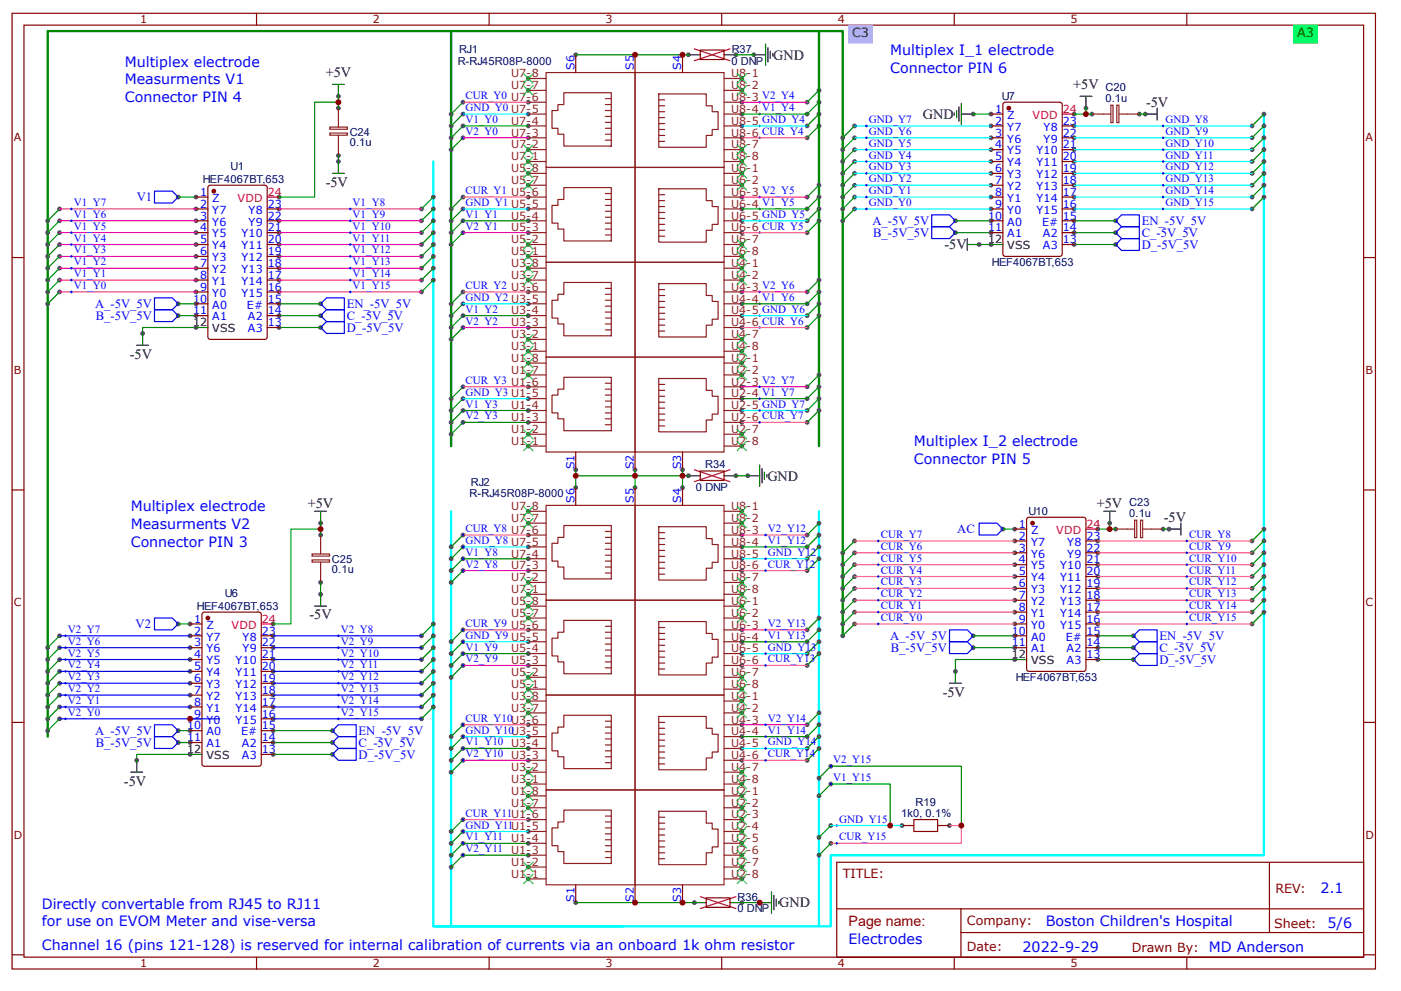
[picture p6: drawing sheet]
<svg xmlns="http://www.w3.org/2000/svg" width="297mm" height="210mm" viewBox="0 0 297 210" stroke-linecap="round" stroke-linejoin="round" font-family="sans-serif">
<defs><g id="words">
<g font-size="3" fill="#00f">
<text x="188.7" y="11.6">Multiplex I_1 electrode</text>
<text x="26.5" y="14.1">Multiplex electrode</text>
<text x="26.5" y="17.9">Measurments V1</text>
<text x="188.7" y="15.4">Connector PIN 6</text>
<text x="26.5" y="21.7">Connector PIN 4</text>
<text x="193.8" y="94.6">Multiplex I_2 electrode</text>
<text x="193.8" y="98.4">Connector PIN 5</text>
<text x="27.7" y="112.3">Measurments V2</text>
<text x="27.7" y="108.5">Multiplex electrode</text>
<text x="27.7" y="116">Connector PIN 3</text>
<text x="280" y="189.6">2.1</text>
<text x="8.9" y="192.8">Directly convertable from RJ45 to RJ11</text>
<text x="8.9" y="196.5">for use on EVOM Meter and vise-versa</text>
<text x="221.8" y="196.4">Boston Children's Hospital</text>
<text x="281.5" y="196.9">5/6</text>
<text x="8.9" y="201.6">Channel 16 (pins 121-128) is reserved for internal calibration of currents via an onboard 1k ohm resistor</text>
<text x="179.9" y="200.3">Electrodes</text>
<text x="216.8" y="201.9">2022-9-29</text>
<text x="256.3" y="201.9">MD Anderson</text>
</g>
<g font-size="3">
<text x="69.1" y="16.4">+5V</text>
<text x="164" y="12.6">GND</text>
<text x="227.5" y="18.9">+5V</text>
<text x="243" y="22.7">-5V</text>
<text x="195.7" y="25.2">GND</text>
<text x="69.1" y="39.6">-5V</text>
<text x="200.3" y="52.9">-5V</text>
<text x="27.5" y="76.1">-5V</text>
<text x="162.7" y="102">GND</text>
<text x="65.2" y="107.7">+5V</text>
<text x="232.5" y="107.7">+5V</text>
<text x="246.8" y="110.8">-5V</text>
<text x="65.6" y="131.4">-5V</text>
<text x="199.9" y="147.8">-5V</text>
<text x="26.3" y="166.7">-5V</text>
<text x="165.2" y="192.5">GND</text>
</g>
<text font-size="3" fill="#900" x="179.9" y="196.5">Page name:</text>
<g font-size="2.7">
<text x="180.7" y="7.9">C1</text>
<text x="182.5" y="7.9">3</text>
<text x="275" y="7.9">A1</text>
<text x="276.8" y="7.9">3</text>
</g>
<g font-size="2.7" fill="#00f">
<text x="29" y="42.6">V1</text>
<text x="185" y="47.7">A_-5V_5V</text>
<text x="242.1" y="47.8">EN_-5V_5V</text>
<text x="185.1" y="50.3">B_-5V_5V</text>
<text x="242.1" y="50.3">C_-5V_5V</text>
<text x="242.1" y="52.8">D_-5V_5V</text>
<text x="20.2" y="65.3">A_-5V_5V</text>
<text x="73.5" y="65.3">EN_-5V_5V</text>
<text x="20.3" y="67.9">B_-5V_5V</text>
<text x="73.5" y="70.4">D_-5V_5V</text>
<text x="73.5" y="67.9">C_-5V_5V</text>
<text x="203" y="113.1">AC</text>
<text x="28.7" y="133.2">V2</text>
<text x="188.7" y="135.8">A_-5V_5V</text>
<text x="245.8" y="135.8">EN_-5V_5V</text>
<text x="188.9" y="138.3">B_-5V_5V</text>
<text x="245.8" y="138.3">C_-5V_5V</text>
<text x="245.8" y="140.8">D_-5V_5V</text>
<text x="20.2" y="155.9">A_-5V_5V</text>
<text x="76" y="155.9">EN_-5V_5V</text>
<text x="20.3" y="158.4">B_-5V_5V</text>
<text x="76" y="158.4">C_-5V_5V</text>
<text x="76" y="160.9">D_-5V_5V</text>
</g>
<g font-size="2.7" fill="#800">
<text x="178.7" y="186.2">TITLE:</text>
<text x="270.4" y="189.6">REV:</text>
<text x="205" y="196.3">Company:</text>
<text x="270.1" y="196.8">Sheet:</text>
<text x="205" y="201.8">Date:</text>
<text x="240" y="201.9">Drawn By:</text>
</g>
<g font-size="2.3" fill="#800">
<text x="29.7" y="5">1</text>
<text x="79" y="5">2</text>
<text x="128.4" y="5">3</text>
<text x="177.7" y="5">4</text>
<text x="227" y="5">5</text>
<text x="2.9" y="30">A</text>
<text x="289.5" y="30">A</text>
<text x="2.9" y="79.3">B</text>
<text x="289.5" y="79.3">B</text>
<text x="2.9" y="128.6">C</text>
<text x="289.5" y="128.6">C</text>
<text x="2.9" y="177.9">D</text>
<text x="289.5" y="177.9">D</text>
<text x="29.7" y="205.2">1</text>
<text x="79" y="205.2">2</text>
<text x="128.4" y="205.2">3</text>
<text x="177.7" y="205.2">4</text>
<text x="227" y="205.2">5</text>
</g>
<g font-size="2.3" fill="#000080">
<text x="97.3" y="11.2">RJ1</text>
<text x="155.1" y="11.2">R37</text>
<text x="97" y="13.7">R-RJ45R08P-8000</text>
<text x="155.1" y="13.7">0 DNP</text>
<text x="212.4" y="21.3">U7</text>
<text x="234.4" y="21.6">0.1u</text>
<text x="234.4" y="19.3">C20</text>
<text x="74.1" y="28.8">C24</text>
<text x="74.1" y="31.1">0.1u</text>
<text x="43" y="38.9">HEF4067BT,653</text>
<text x="48.9" y="36.1">U1</text>
<text x="210.3" y="56.5">HEF4067BT,653</text>
<text x="149.5" y="99.2">R34</text>
<text x="99.6" y="105.5">R-RJ45R08P-8000</text>
<text x="99.8" y="103">RJ2</text>
<text x="147.5" y="104.3">0 DNP</text>
<text x="239.4" y="107.4">C23</text>
<text x="218" y="109.3">U10</text>
<text x="239.4" y="109.6">0.1u</text>
<text x="70.4" y="119.4">C25</text>
<text x="70.4" y="121.6">0.1u</text>
<text x="41.7" y="129.4">HEF4067BT,653</text>
<text x="47.6" y="126.7">U6</text>
<text x="215.3" y="144.5">HEF4067BT,653</text>
<text x="191.1" y="173.4">1k0, 0.1%</text>
<text x="194.1" y="170.9">R19</text>
<text x="156.4" y="191.1">R36</text>
<text x="156.3" y="193.6">0 DNP</text>
</g>
<g font-size="2.3" fill="#8d2323">
<text x="108.4" y="16.4">U7-8</text>
<text x="155" y="16.4">U8-1</text>
<text x="108.4" y="18.9">U7-7</text>
<text x="155" y="18.9">U8-2</text>
<text x="155" y="21.4">U8-3 V2_Y4</text>
<text x="155" y="24">U8-4 V1_Y4</text>
<text x="108.4" y="29">U7-3</text>
<text x="108.4" y="26.5">U7-4</text>
<text x="155" y="26.5">U8-5 GND_Y4</text>
<text x="155" y="29">U8-6 CUR_Y4</text>
<text x="108.4" y="34">U7-1</text>
<text x="108.4" y="31.5">U7-2</text>
<text x="155" y="31.5">U8-7</text>
<text x="155" y="34">U8-8</text>
<text x="108.4" y="39">U5-7</text>
<text x="108.4" y="36.5">U5-8</text>
<text x="155" y="36.5">U6-1</text>
<text x="155" y="39">U6-2</text>
<text x="155" y="41.6">U6-3 V2_Y5</text>
<text x="108.4" y="46.6">U5-4</text>
<text x="155" y="44.1">U6-4 V1_Y5</text>
<text x="155" y="46.6">U6-5 GND_Y5</text>
<text x="108.4" y="51.6">U5-2</text>
<text x="108.4" y="49.1">U5-3</text>
<text x="155" y="49.1">U6-6 CUR_Y5</text>
<text x="155" y="51.6">U6-7</text>
<text x="108.4" y="59.2">U3-7</text>
<text x="108.4" y="56.7">U3-8</text>
<text x="108.4" y="54.1">U5-1</text>
<text x="155" y="56.7">U4-1</text>
<text x="155" y="59.2">U4-2</text>
<text x="155" y="54.1">U6-8</text>
<text x="155" y="61.7">U4-3 V2_Y6</text>
<text x="155" y="64.2">U4-4 V1_Y6</text>
<text x="108.4" y="71.8">U3-2</text>
<text x="108.4" y="69.2">U3-3</text>
<text x="108.4" y="66.7">U3-4</text>
<text x="155" y="66.7">U4-5 GND_Y6</text>
<text x="155" y="69.2">U4-6 CUR_Y6</text>
<text x="155" y="71.8">U4-7</text>
<text x="108.4" y="76.8">U1-8</text>
<text x="108.4" y="74.3">U3-1</text>
<text x="155" y="76.8">U2-1</text>
<text x="155" y="74.3">U4-8</text>
<text x="108.4" y="79.3">U1-7</text>
<text x="155" y="79.3">U2-2</text>
<text x="155" y="81.8">U2-3 V2_Y7</text>
<text x="108.4" y="89.4">U1-3</text>
<text x="108.4" y="86.8">U1-4</text>
<text x="155" y="84.3">U2-4 V1_Y7</text>
<text x="155" y="86.8">U2-5 GND_Y7</text>
<text x="155" y="89.4">U2-6 CUR_Y7</text>
<text x="108.4" y="94.4">U1-1</text>
<text x="108.4" y="91.9">U1-2</text>
<text x="155" y="91.9">U2-7</text>
<text x="155" y="94.4">U2-8</text>
<text x="108.4" y="110.7">U7-7</text>
<text x="108.4" y="108.2">U7-8</text>
<text x="155" y="108.2">U8-1</text>
<text x="155" y="110.7">U8-2</text>
<text x="155" y="113.3">U8-3</text>
<text x="108.4" y="118.3">U7-4</text>
<text x="155" y="115.8">U8-4</text>
<text x="155" y="118.3">U8-5</text>
<text x="108.4" y="125.8">U7-1</text>
<text x="108.4" y="123.3">U7-2</text>
<text x="108.4" y="120.8">U7-3</text>
<text x="155" y="120.8">U8-6</text>
<text x="155" y="123.3">U8-7</text>
<text x="155" y="125.8">U8-8</text>
<text x="108.4" y="130.9">U5-7</text>
<text x="108.4" y="128.4">U5-8</text>
<text x="155" y="128.4">U6-1</text>
<text x="155" y="130.9">U6-2</text>
<text x="155" y="133.4">U6-3</text>
<text x="155" y="135.9">U6-4</text>
<text x="108.4" y="143.5">U5-2</text>
<text x="108.4" y="140.9">U5-3</text>
<text x="108.4" y="138.4">U5-4</text>
<text x="155" y="138.4">U6-5</text>
<text x="155" y="140.9">U6-6</text>
<text x="155" y="143.5">U6-7</text>
<text x="108.4" y="148.5">U3-8</text>
<text x="108.4" y="146">U5-1</text>
<text x="155" y="148.5">U4-1</text>
<text x="155" y="146">U6-8</text>
<text x="108.4" y="151">U3-7</text>
<text x="155" y="151">U4-2</text>
<text x="155" y="153.5">U4-3</text>
<text x="155" y="156">U4-4</text>
<text x="155" y="158.5">U4-5</text>
<text x="155" y="161.1">U4-6</text>
<text x="108.4" y="166.1">U3-1</text>
<text x="108.4" y="163.6">U3-2</text>
<text x="155" y="163.6">U4-7</text>
<text x="155" y="166.1">U4-8</text>
<text x="108.4" y="171.1">U1-7</text>
<text x="108.4" y="168.6">U1-8</text>
<text x="155" y="168.6">U2-1</text>
<text x="155" y="171.1">U2-2</text>
<text x="155" y="173.6">U2-3</text>
<text x="108.4" y="178.7">U1-4</text>
<text x="155" y="176.2">U2-4</text>
<text x="155" y="178.7">U2-5</text>
<text x="108.4" y="183.7">U1-2</text>
<text x="108.4" y="181.2">U1-3</text>
<text x="155" y="181.2">U2-6</text>
<text x="155" y="183.7">U2-7</text>
<text x="108.4" y="186.2">U1-1</text>
<text x="155" y="186.2">U2-8</text>
</g>
<g font-size="2.3" fill="#00f">
<text x="121.8" y="14.9" transform="rotate(-90 121.8 14.9)">S6</text>
<text x="134.4" y="14.9" transform="rotate(-90 134.4 14.9)">S5</text>
<text x="144.5" y="14.9" transform="rotate(-90 144.5 14.9)">S4</text>
<text x="98.7" y="21.1">CUR_Y0 U7-6</text>
<text x="98.7" y="23.6">GND_Y0 U7-5</text>
<text x="211" y="24">1</text>
<text x="98.7" y="26.1">V1_Y0</text>
<text x="98.7" y="28.6">V2_Y0</text>
<text x="184.2" y="26.1">GND_Y7</text>
<text x="184.2" y="28.6">GND_Y6</text>
<text x="211" y="26.5">2</text>
<text x="211" y="29">3</text>
<text x="213.6" y="25.2">Z</text>
<text x="213.6" y="27.7">Y7</text>
<text x="221.3" y="27.7">Y8</text>
<text x="225.3" y="29">22</text>
<text x="225.3" y="26.5">23</text>
<text x="247.1" y="26.1">GND_Y8</text>
<text x="247.1" y="28.6">GND_Y9</text>
<text x="184.2" y="31.1">GND_Y5</text>
<text x="184.2" y="33.6">GND_Y4</text>
<text x="211" y="31.5">4</text>
<text x="211" y="34">5</text>
<text x="213.6" y="30.2">Y6</text>
<text x="213.6" y="32.8">Y5</text>
<text x="213.6" y="35.3">Y4</text>
<text x="219.8" y="35.3">Y11</text>
<text x="219.8" y="32.8">Y10</text>
<text x="221.3" y="30.2">Y9</text>
<text x="225.3" y="34">20</text>
<text x="225.3" y="31.5">21</text>
<text x="247.1" y="31.1">GND_Y10</text>
<text x="247.1" y="33.6">GND_Y11</text>
<text x="42.4" y="41.6">1</text>
<text x="98.7" y="41.2">CUR_Y1 U5-6</text>
<text x="184.2" y="36.2">GND_Y3</text>
<text x="184.2" y="38.7">GND_Y2</text>
<text x="184.2" y="41.2">GND_Y1</text>
<text x="211" y="36.5">6</text>
<text x="211" y="39">7</text>
<text x="211" y="41.6">8</text>
<text x="213.6" y="37.8">Y3</text>
<text x="213.6" y="40.3">Y2</text>
<text x="219.8" y="40.3">Y13</text>
<text x="219.8" y="37.8">Y12</text>
<text x="225.3" y="41.6">17</text>
<text x="225.3" y="39">18</text>
<text x="225.3" y="36.5">19</text>
<text x="247.1" y="36.2">GND_Y12</text>
<text x="247.1" y="38.7">GND_Y13</text>
<text x="247.1" y="41.2">GND_Y14</text>
<text x="15.6" y="43.7">V1_Y7</text>
<text x="15.6" y="46.2">V1_Y6</text>
<text x="42.4" y="44.1">2</text>
<text x="42.4" y="46.6">3</text>
<text x="45" y="42.8">Z</text>
<text x="45" y="45.3">Y7</text>
<text x="45" y="47.9">Y6</text>
<text x="52.7" y="47.9">Y9</text>
<text x="52.7" y="45.3">Y8</text>
<text x="56.8" y="46.6">22</text>
<text x="56.8" y="44.1">23</text>
<text x="74.8" y="43.7">V1_Y8</text>
<text x="74.8" y="46.2">V1_Y9</text>
<text x="98.7" y="46.2">V1_Y1</text>
<text x="98.7" y="43.7">GND_Y1 U5-5</text>
<text x="184.2" y="43.7">GND_Y0</text>
<text x="209.5" y="46.6">10</text>
<text x="211" y="44.1">9</text>
<text x="213.6" y="42.8">Y1</text>
<text x="213.6" y="45.3">Y0</text>
<text x="213.6" y="47.9">A0</text>
<text x="219.8" y="45.3">Y15</text>
<text x="219.8" y="42.8">Y14</text>
<text x="220.9" y="47.9">E#</text>
<text x="225.3" y="46.6">15</text>
<text x="225.3" y="44.1">16</text>
<text x="247.1" y="43.7">GND_Y15</text>
<text x="15.6" y="48.7">V1_Y5</text>
<text x="15.6" y="51.2">V1_Y4</text>
<text x="15.6" y="53.8">V1_Y3</text>
<text x="42.4" y="49.1">4</text>
<text x="42.4" y="51.6">5</text>
<text x="45" y="50.4">Y5</text>
<text x="45" y="52.9">Y4</text>
<text x="51.2" y="52.9">Y11</text>
<text x="51.2" y="50.4">Y10</text>
<text x="56.8" y="51.6">20</text>
<text x="56.8" y="49.1">21</text>
<text x="74.8" y="48.7">V1_Y10</text>
<text x="74.8" y="51.2">V1_Y11</text>
<text x="74.8" y="53.8">V1_Y12</text>
<text x="98.7" y="48.7">V2_Y1</text>
<text x="209.5" y="49.1">11</text>
<text x="213.6" y="50.4">A1</text>
<text x="221.1" y="52.9">A3</text>
<text x="221.1" y="50.4">A2</text>
<text x="225.3" y="51.6">13</text>
<text x="225.3" y="49.1">14</text>
<text x="15.6" y="56.3">V1_Y2</text>
<text x="15.6" y="58.8">V1_Y1</text>
<text x="42.4" y="54.1">6</text>
<text x="42.4" y="56.7">7</text>
<text x="42.4" y="59.2">8</text>
<text x="45" y="55.4">Y3</text>
<text x="45" y="57.9">Y2</text>
<text x="51.2" y="57.9">Y13</text>
<text x="51.2" y="55.4">Y12</text>
<text x="56.8" y="59.2">17</text>
<text x="56.8" y="56.7">18</text>
<text x="56.8" y="54.1">19</text>
<text x="74.8" y="56.3">V1_Y13</text>
<text x="74.8" y="58.8">V1_Y14</text>
<text x="15.6" y="61.3">V1_Y0</text>
<text x="40.9" y="64.2">10</text>
<text x="42.4" y="61.7">9</text>
<text x="45" y="60.4">Y1</text>
<text x="45" y="62.9">Y0</text>
<text x="45" y="65.5">A0</text>
<text x="51.2" y="62.9">Y15</text>
<text x="51.2" y="60.4">Y14</text>
<text x="52.4" y="65.5">E#</text>
<text x="56.8" y="64.2">15</text>
<text x="56.8" y="61.7">16</text>
<text x="74.8" y="61.3">V1_Y15</text>
<text x="98.7" y="61.3">CUR_Y2 U3-6</text>
<text x="98.7" y="63.8">GND_Y2 U3-5</text>
<text x="40.9" y="66.7">11</text>
<text x="45" y="68">A1</text>
<text x="52.5" y="70.5">A3</text>
<text x="52.5" y="68">A2</text>
<text x="56.8" y="69.2">13</text>
<text x="56.8" y="66.7">14</text>
<text x="98.7" y="66.3">V1_Y2</text>
<text x="98.7" y="68.9">V2_Y2</text>
<text x="98.7" y="81.4">CUR_Y3 U1-6</text>
<text x="98.7" y="84">GND_Y3 U1-5</text>
<text x="98.7" y="86.5">V1_Y3</text>
<text x="98.7" y="89">V2_Y3</text>
<text x="121.8" y="99.6" transform="rotate(-90 121.8 99.6)">S1</text>
<text x="134.4" y="99.6" transform="rotate(-90 134.4 99.6)">S2</text>
<text x="144.5" y="99.6" transform="rotate(-90 144.5 99.6)">S3</text>
<text x="121.8" y="106.7" transform="rotate(-90 121.8 106.7)">S6</text>
<text x="134.4" y="106.7" transform="rotate(-90 134.4 106.7)">S5</text>
<text x="144.5" y="106.7" transform="rotate(-90 144.5 106.7)">S4</text>
<text x="98.7" y="112.9">CUR_Y8 U7-6</text>
<text x="162.8" y="112.9">V2_Y12</text>
<text x="216" y="112">1</text>
<text x="218.6" y="113.3">Z</text>
<text x="98.7" y="115.4">GND_Y8 U7-5</text>
<text x="98.7" y="117.9">V1_Y8</text>
<text x="162.8" y="117.9">GND_Y12</text>
<text x="162.8" y="115.4">V1_Y12</text>
<text x="186.7" y="114.1">CUR_Y7</text>
<text x="186.7" y="116.7">CUR_Y6</text>
<text x="186.7" y="119.2">CUR_Y5</text>
<text x="216" y="114.5">2</text>
<text x="216" y="117">3</text>
<text x="216" y="119.6">4</text>
<text x="218.6" y="115.8">Y7</text>
<text x="218.6" y="118.3">Y6</text>
<text x="226.3" y="118.3">Y9</text>
<text x="226.3" y="115.8">Y8</text>
<text x="230.4" y="119.6">21</text>
<text x="230.4" y="117">22</text>
<text x="230.4" y="114.5">23</text>
<text x="252.1" y="114.1">CUR_Y8</text>
<text x="252.1" y="116.7">CUR_Y9</text>
<text x="252.1" y="119.2">CUR_Y10</text>
<text x="98.7" y="120.4">V2_Y8</text>
<text x="162.8" y="120.4">CUR_Y12</text>
<text x="186.7" y="121.7">CUR_Y4</text>
<text x="186.7" y="124.2">CUR_Y3</text>
<text x="216" y="122.1">5</text>
<text x="216" y="124.6">6</text>
<text x="218.6" y="120.8">Y5</text>
<text x="218.6" y="123.3">Y4</text>
<text x="218.6" y="125.8">Y3</text>
<text x="224.8" y="125.8">Y12</text>
<text x="224.8" y="123.3">Y11</text>
<text x="224.8" y="120.8">Y10</text>
<text x="230.4" y="124.6">19</text>
<text x="230.4" y="122.1">20</text>
<text x="252.1" y="121.7">CUR_Y11</text>
<text x="252.1" y="124.2">CUR_Y12</text>
<text x="186.7" y="126.7">CUR_Y2</text>
<text x="186.7" y="129.2">CUR_Y1</text>
<text x="186.7" y="131.8">CUR_Y0</text>
<text x="216" y="127.1">7</text>
<text x="216" y="129.6">8</text>
<text x="218.6" y="128.4">Y2</text>
<text x="218.6" y="130.9">Y1</text>
<text x="224.8" y="130.9">Y14</text>
<text x="224.8" y="128.4">Y13</text>
<text x="230.4" y="129.6">17</text>
<text x="230.4" y="127.1">18</text>
<text x="252.1" y="126.7">CUR_Y13</text>
<text x="252.1" y="129.2">CUR_Y14</text>
<text x="252.1" y="131.8">CUR_Y15</text>
<text x="14.4" y="134.3">V2_Y7</text>
<text x="14.4" y="136.8">V2_Y6</text>
<text x="41.2" y="132.1">1</text>
<text x="41.2" y="134.6">2</text>
<text x="41.2" y="137.2">3</text>
<text x="43.7" y="133.4">Z</text>
<text x="43.7" y="135.9">Y7</text>
<text x="51.4" y="135.9">Y8</text>
<text x="55.5" y="137.2">22</text>
<text x="55.5" y="134.6">23</text>
<text x="72.3" y="134.3">V2_Y8</text>
<text x="72.3" y="136.8">V2_Y9</text>
<text x="98.7" y="135.5">GND_Y9 U5-5</text>
<text x="98.7" y="133">CUR_Y9 U5-6</text>
<text x="162.8" y="133">V2_Y13</text>
<text x="162.8" y="135.5">V1_Y13</text>
<text x="214.5" y="134.6">10</text>
<text x="214.5" y="137.2">11</text>
<text x="216" y="132.1">9</text>
<text x="218.6" y="133.4">Y0</text>
<text x="218.6" y="135.9">A0</text>
<text x="224.8" y="133.4">Y15</text>
<text x="226" y="135.9">E#</text>
<text x="230.4" y="137.2">14</text>
<text x="230.4" y="134.6">15</text>
<text x="230.4" y="132.1">16</text>
<text x="14.4" y="139.3">V2_Y5</text>
<text x="14.4" y="141.8">V2_Y4</text>
<text x="41.2" y="139.7">4</text>
<text x="41.2" y="142.2">5</text>
<text x="43.7" y="138.4">Y6</text>
<text x="43.7" y="140.9">Y5</text>
<text x="43.7" y="143.5">Y4</text>
<text x="49.9" y="143.5">Y11</text>
<text x="49.9" y="140.9">Y10</text>
<text x="51.4" y="138.4">Y9</text>
<text x="55.5" y="142.2">20</text>
<text x="55.5" y="139.7">21</text>
<text x="72.3" y="139.3">V2_Y10</text>
<text x="72.3" y="141.8">V2_Y11</text>
<text x="98.7" y="140.6">V2_Y9</text>
<text x="98.7" y="138">V1_Y9</text>
<text x="162.8" y="138">GND_Y13</text>
<text x="162.8" y="140.6">CUR_Y13</text>
<text x="218.6" y="138.4">A1</text>
<text x="226.1" y="140.9">A3</text>
<text x="226.1" y="138.4">A2</text>
<text x="230.4" y="139.7">13</text>
<text x="14.4" y="144.3">V2_Y3</text>
<text x="14.4" y="146.8">V2_Y2</text>
<text x="14.4" y="149.4">V2_Y1</text>
<text x="41.2" y="144.7">6</text>
<text x="41.2" y="147.2">7</text>
<text x="41.2" y="149.7">8</text>
<text x="43.7" y="146">Y3</text>
<text x="43.7" y="148.5">Y2</text>
<text x="49.9" y="148.5">Y13</text>
<text x="49.9" y="146">Y12</text>
<text x="55.5" y="149.7">17</text>
<text x="55.5" y="147.2">18</text>
<text x="55.5" y="144.7">19</text>
<text x="72.3" y="144.3">V2_Y12</text>
<text x="72.3" y="146.8">V2_Y13</text>
<text x="72.3" y="149.4">V2_Y14</text>
<text x="14.4" y="151.9">V2_Y0</text>
<text x="39.7" y="154.8">10</text>
<text x="41.2" y="152.3">9</text>
<text x="43.7" y="151">Y1</text>
<text x="43.7" y="153.5">Y0</text>
<text x="49.9" y="153.5">Y15</text>
<text x="49.9" y="151">Y14</text>
<text x="55.5" y="154.8">15</text>
<text x="55.5" y="152.3">16</text>
<text x="72.3" y="151.9">V2_Y15</text>
<text x="98.7" y="155.7">GND_Y10U3-5</text>
<text x="98.7" y="153.1">CUR_Y10U3-6</text>
<text x="162.8" y="153.1">V2_Y14</text>
<text x="162.8" y="155.7">V1_Y14</text>
<text x="39.7" y="157.3">11</text>
<text x="43.7" y="156">A0</text>
<text x="43.7" y="158.5">A1</text>
<text x="51.1" y="156">E#</text>
<text x="51.3" y="161.1">A3</text>
<text x="51.3" y="158.5">A2</text>
<text x="55.5" y="159.8">13</text>
<text x="55.5" y="157.3">14</text>
<text x="98.7" y="160.7">V2_Y10 U3-3</text>
<text x="98.7" y="158.2">V1_Y10 U3-4</text>
<text x="162.8" y="158.2">GND_Y14</text>
<text x="162.8" y="160.7">CUR_Y14</text>
<text x="176.7" y="161.9">V2_Y15</text>
<text x="176.7" y="165.7">V1_Y15</text>
<text x="98.7" y="173.3">CUR_Y11U1-6</text>
<text x="98.7" y="175.8">GND_Y11U1-5</text>
<text x="98.7" y="178.3">V1_Y11</text>
<text x="177.9" y="174.5">GND_Y15</text>
<text x="177.9" y="178.3">CUR_Y15</text>
<text x="98.7" y="180.8">V2_Y11</text>
<text x="121.8" y="191.4" transform="rotate(-90 121.8 191.4)">S1</text>
<text x="134.4" y="191.4" transform="rotate(-90 134.4 191.4)">S2</text>
<text x="144.5" y="191.4" transform="rotate(-90 144.5 191.4)">S3</text>
</g>
<g font-size="2.3" fill="#f00">
<text x="225.3" y="24">24</text>
<text x="218.9" y="25.2">VDD</text>
<text x="56.8" y="41.6">24</text>
<text x="50.4" y="42.8">VDD</text>
<text x="223.9" y="113.3">VDD</text>
<text x="230.4" y="112">24</text>
<text x="49.1" y="133.4">VDD</text>
<text x="55.5" y="132.1">24</text>
</g>
<g font-size="2.3">
<text x="209.5" y="51.6">12</text>
<text x="213.6" y="52.9">VSS</text>
<text x="40.9" y="69.2">12</text>
<text x="45" y="70.5">VSS</text>
<text x="214.5" y="139.7">12</text>
<text x="218.6" y="140.9">VSS</text>
<text x="39.7" y="159.8">12</text>
<text x="43.7" y="161.1">VSS</text>
</g>
</g></defs>
<g fill="none" stroke="#800" stroke-width=".25">
<path d="M2.6 2.8h289v202.8h-289zM5.1 5.3h284v197.8h-284zM54.4 2.8v2.5M103.7 2.8v2.5M153 2.8v2.5M202.3 2.8v2.5M251.6 2.8v2.5M2.6 54.6h2.5M289.1 54.6h2.5M2.6 104h2.5M289.1 104h2.5M2.6 153.3h2.5"/>
<path d="M289.1 153.3h2.5M177.4 182.9h111.7v20.2h-111.7zM177.4 192.8h111.6M203.7 197.9h85.3M203.7 192.8v10.1M269.1 183v14.9M2.6 202.6h2.5M54.4 203.1v2.5M103.7 203.1v2.5M153 203.1v2.5M202.3 203.1v2.5M251.6 203.1v2.5"/>
<path d="M289.1 202.6h2.5"/>
</g>
<path d="M193.8 173.9h5v2.5h-5z" fill="none" stroke="#a00000" stroke-width=".25"/>
<circle cx="201.3" cy="175.1" r=".5" fill="#4f4f4f"/>
<path d="M198.8 175.1h2.5" fill="none" stroke="#800" stroke-width=".25"/>
<circle cx="191.2" cy="175.1" r=".5" fill="#4f4f4f"/>
<path d="M191.2 175.1h2.6" fill="none" stroke="#800" stroke-width=".25"/>
<circle cx="212.6" cy="112.3" r=".5" fill="#4f4f4f"/>
<path d="M207.6 111h3.8l1.2 1.3-1.2 1.2h-3.8z" fill="none" stroke="#00f" stroke-width=".25"/>
<circle cx="37.8" cy="132.4" r=".5" fill="#4f4f4f"/>
<path d="M32.8 131.1h3.7l1.3 1.3-1.3 1.2h-3.7z" fill="none" stroke="#00f" stroke-width=".25"/>
<circle cx="37.8" cy="41.8" r=".5" fill="#4f4f4f"/>
<path d="M32.8 40.6h3.7l1.3 1.2-1.3 1.3h-3.7z" fill="none" stroke="#00f" stroke-width=".25"/>
<circle cx="71.7" cy="20.4" r=".5" fill="#4f4f4f"/>
<path d="M70.5 17.9h2.5M71.7 17.9v2.5" fill="none" stroke="#000" stroke-width=".25"/>
<circle cx="206.3" cy="24.2" r=".5" fill="#4f4f4f"/>
<path d="M202.3 24v.5M202.8 23.4v1.6M203.3 22.7v3M203.8 24.2h2.5M203.8 21.9v4.6" fill="none" stroke="#000" stroke-width=".25"/>
<circle cx="230.2" cy="22.9" r=".5" fill="#4f4f4f"/>
<path d="M229 20.4h2.5M230.2 20.4v2.5" fill="none" stroke="#000" stroke-width=".25"/>
<circle cx="68" cy="111" r=".5" fill="#4f4f4f"/>
<path d="M66.7 108.5h2.5M68 108.5v2.5" fill="none" stroke="#000" stroke-width=".25"/>
<path d="M234 24.2h1.5M235.5 22.3h.5v3.7h-.5zM236.8 22.3h.4v3.7h-.4zM237.3 24.2h1.7" fill="none" stroke="#8d2323" stroke-width=".25"/>
<circle cx="231.5" cy="24.2" r=".5" fill="#4f4f4f"/>
<path d="M231.5 24.2h2.5" fill="none" stroke="#8d2323" stroke-width=".25"/>
<circle cx="241.6" cy="24.2" r=".5" fill="#4f4f4f"/>
<path d="M239 24.2h2.6M239 112.3h1.6M240.6 110.4h.4v3.7h-.4zM241.8 110.4h.5v3.7h-.5zM242.3 112.3h1.8" fill="none" stroke="#8d2323" stroke-width=".25"/>
<path d="M207.6 51.9h2.5M212.6 112.3h2.5M215.1 139.9h-12.5v2.5" fill="none" stroke="#080" stroke-width=".25"/>
<circle cx="236.5" cy="112.3" r=".5" fill="#4f4f4f"/>
<path d="M236.5 112.3h2.5" fill="none" stroke="#8d2323" stroke-width=".25"/>
<circle cx="246.6" cy="112.3" r=".5" fill="#4f4f4f"/>
<path d="M69.9 28.2h3.7v.5h-3.7zM69.9 27h3.7v.4h-3.7zM71.7 25.5v1.5M71.7 28.7v1.8M244.1 112.3h2.5" fill="none" stroke="#8d2323" stroke-width=".25"/>
<path d="M37.8 41.8h3.8M41.6 69.5h-11.4v1.2M235.3 111v1.3h-2.5" fill="none" stroke="#080" stroke-width=".25"/>
<circle cx="71.7" cy="22.9" r=".5" fill="#4f4f4f"/>
<path d="M71.7 22.9v2.6" fill="none" stroke="#8d2323" stroke-width=".25"/>
<circle cx="71.7" cy="33" r=".5" fill="#4f4f4f"/>
<path d="M71.7 30.5v2.5M66.2 118.8h3.7v.4h-3.7zM66.2 117.5h3.7v.5h-3.7zM68 116v1.5M68 119.3v1.8" fill="none" stroke="#8d2323" stroke-width=".25"/>
<path d="M37.8 132.4h2.5M40.3 160.1h-11.3v1.2" fill="none" stroke="#080" stroke-width=".25"/>
<circle cx="68" cy="113.5" r=".5" fill="#4f4f4f"/>
<path d="M68 113.5v2.5" fill="none" stroke="#8d2323" stroke-width=".25"/>
<circle cx="68" cy="123.6" r=".5" fill="#4f4f4f"/>
<path d="M68 121.1v2.5" fill="none" stroke="#8d2323" stroke-width=".25"/>
<path d="M246.6 112.3h1.3" fill="none" stroke="#080" stroke-width=".25"/>
<circle cx="202.6" cy="46.8" r=".5" fill="#4f4f4f"/>
<path d="M197.5 45.6h3.8l1.3 1.2-1.3 1.3h-3.8z" fill="none" stroke="#00f" stroke-width=".25"/>
<circle cx="202.6" cy="49.4" r=".5" fill="#4f4f4f"/>
<path d="M197.5 48.1h3.8l1.3 1.3-1.3 1.2h-3.8z" fill="none" stroke="#00f" stroke-width=".25"/>
<circle cx="236.5" cy="46.8" r=".5" fill="#4f4f4f"/>
<path d="M236.5 46.8l1.3-1.2h3.8v2.5h-3.8z" fill="none" stroke="#00f" stroke-width=".25"/>
<circle cx="236.5" cy="49.4" r=".5" fill="#4f4f4f"/>
<path d="M236.5 49.4l1.3-1.3h3.8v2.5h-3.8z" fill="none" stroke="#00f" stroke-width=".25"/>
<circle cx="236.5" cy="51.9" r=".5" fill="#4f4f4f"/>
<path d="M236.5 51.9l1.3-1.3h3.8v2.5h-3.8z" fill="none" stroke="#00f" stroke-width=".25"/>
<path d="M202.6 46.8h7.5M202.6 49.4h7.5M227.7 46.8h8.8M227.7 49.4h8.8M227.7 51.9h8.8" fill="none" stroke="#080" stroke-width=".25"/>
<circle cx="240.3" cy="134.9" r=".5" fill="#4f4f4f"/>
<path d="M241.6 133.6h3.7v2.6h-3.7l-1.3-1.3z" fill="none" stroke="#00f" stroke-width=".25"/>
<circle cx="240.3" cy="137.4" r=".5" fill="#4f4f4f"/>
<path d="M241.6 136.2h3.7v2.5h-3.7l-1.3-1.3z" fill="none" stroke="#00f" stroke-width=".25"/>
<circle cx="240.3" cy="139.9" r=".5" fill="#4f4f4f"/>
<path d="M241.6 138.7h3.7v2.5h-3.7l-1.3-1.3z" fill="none" stroke="#00f" stroke-width=".25"/>
<circle cx="206.3" cy="134.9" r=".5" fill="#4f4f4f"/>
<path d="M201.3 133.6h3.8l1.2 1.3-1.2 1.3h-3.8z" fill="none" stroke="#00f" stroke-width=".25"/>
<circle cx="206.3" cy="137.4" r=".5" fill="#4f4f4f"/>
<path d="M201.3 136.2h3.8l1.2 1.2-1.2 1.3h-3.8z" fill="none" stroke="#00f" stroke-width=".25"/>
<path d="M206.3 134.9h8.8M206.3 137.4h8.8M232.8 134.9h7.5M232.8 137.4h7.5M232.8 139.9h7.5" fill="none" stroke="#080" stroke-width=".25"/>
<circle cx="37.8" cy="64.5" r=".5" fill="#4f4f4f"/>
<path d="M32.8 63.2h3.7l1.3 1.3-1.3 1.2h-3.7z" fill="none" stroke="#00f" stroke-width=".25"/>
<circle cx="37.8" cy="67" r=".5" fill="#4f4f4f"/>
<path d="M32.8 65.7h3.7l1.3 1.3-1.3 1.2h-3.7z" fill="none" stroke="#00f" stroke-width=".25"/>
<circle cx="68" cy="69.5" r=".5" fill="#4f4f4f"/>
<path d="M69.2 68.2h3.8v2.5h-3.8l-1.2-1.2z" fill="none" stroke="#00f" stroke-width=".25"/>
<circle cx="68" cy="67" r=".5" fill="#4f4f4f"/>
<path d="M69.2 65.7h3.8v2.5h-3.8l-1.2-1.2z" fill="none" stroke="#00f" stroke-width=".25"/>
<circle cx="68" cy="64.5" r=".5" fill="#4f4f4f"/>
<path d="M68 64.5l1.2-1.3h3.8v2.5h-3.8z" fill="none" stroke="#00f" stroke-width=".25"/>
<path d="M37.8 64.5h3.8M37.8 67h3.8M59.2 64.5h8.8M59.2 67h8.8M59.2 69.5h8.8" fill="none" stroke="#080" stroke-width=".25"/>
<circle cx="37.8" cy="155" r=".5" fill="#4f4f4f"/>
<path d="M32.8 153.8h3.7l1.3 1.2-1.3 1.3h-3.7z" fill="none" stroke="#00f" stroke-width=".25"/>
<circle cx="37.8" cy="157.5" r=".5" fill="#4f4f4f"/>
<path d="M32.8 156.3h3.7l1.3 1.2-1.3 1.3h-3.7z" fill="none" stroke="#00f" stroke-width=".25"/>
<circle cx="70.5" cy="155" r=".5" fill="#4f4f4f"/>
<path d="M70.5 155l1.2-1.2h3.8v2.5h-3.8z" fill="none" stroke="#00f" stroke-width=".25"/>
<circle cx="70.5" cy="157.5" r=".5" fill="#4f4f4f"/>
<path d="M70.5 157.5l1.2-1.2h3.8v2.5h-3.8z" fill="none" stroke="#00f" stroke-width=".25"/>
<circle cx="70.5" cy="160.1" r=".5" fill="#4f4f4f"/>
<path d="M70.5 160.1l1.2-1.3h3.8v2.5h-3.8z" fill="none" stroke="#00f" stroke-width=".25"/>
<path d="M206.3 24.2h3.8M37.8 155h2.5M37.8 157.5h2.5M57.9 155h12.6M57.9 157.5h12.6M57.9 160.1h12.6" fill="none" stroke="#080" stroke-width=".25"/>
<path d="M44.3 39.4l11.9-.1 .4 .2 .1 32-.3 .4-11.8 .1-.5-.2v-32z" fill="none" stroke="#800" stroke-width=".25"/>
<circle cx="45.3" cy="40.6" r=".38" fill="#800" stroke="#800" stroke-width=".25"/>
<circle cx="41.6" cy="41.8" r=".5" fill="#4f4f4f"/>
<path d="M41.6 41.8h2.5" fill="none" stroke="#800" stroke-width=".25"/>
<circle cx="41.6" cy="44.3" r=".5" fill="#4f4f4f"/>
<path d="M41.6 44.3h2.5" fill="none" stroke="#800" stroke-width=".25"/>
<circle cx="41.6" cy="46.8" r=".5" fill="#4f4f4f"/>
<path d="M41.6 46.8h2.5" fill="none" stroke="#800" stroke-width=".25"/>
<circle cx="41.6" cy="49.4" r=".5" fill="#4f4f4f"/>
<path d="M41.6 49.4h2.5" fill="none" stroke="#800" stroke-width=".25"/>
<circle cx="41.6" cy="51.9" r=".5" fill="#4f4f4f"/>
<path d="M41.6 51.9h2.5" fill="none" stroke="#800" stroke-width=".25"/>
<circle cx="41.6" cy="54.4" r=".5" fill="#4f4f4f"/>
<path d="M41.6 54.4h2.5" fill="none" stroke="#800" stroke-width=".25"/>
<circle cx="41.6" cy="56.9" r=".5" fill="#4f4f4f"/>
<path d="M41.6 56.9h2.5" fill="none" stroke="#800" stroke-width=".25"/>
<circle cx="41.6" cy="59.4" r=".5" fill="#4f4f4f"/>
<path d="M41.6 59.4h2.5" fill="none" stroke="#800" stroke-width=".25"/>
<circle cx="41.6" cy="61.9" r=".5" fill="#4f4f4f"/>
<path d="M41.6 61.9h2.5" fill="none" stroke="#800" stroke-width=".25"/>
<circle cx="41.6" cy="64.5" r=".5" fill="#4f4f4f"/>
<path d="M41.6 64.5h2.5" fill="none" stroke="#800" stroke-width=".25"/>
<circle cx="41.6" cy="67" r=".5" fill="#4f4f4f"/>
<path d="M41.6 67h2.5" fill="none" stroke="#800" stroke-width=".25"/>
<circle cx="41.6" cy="69.5" r=".5" fill="#4f4f4f"/>
<path d="M41.6 69.5h2.5" fill="none" stroke="#000" stroke-width=".25"/>
<circle cx="59.2" cy="69.5" r=".5" fill="#4f4f4f"/>
<path d="M56.7 69.5h2.5" fill="none" stroke="#800" stroke-width=".25"/>
<circle cx="59.2" cy="67" r=".5" fill="#4f4f4f"/>
<path d="M56.7 67h2.5" fill="none" stroke="#800" stroke-width=".25"/>
<circle cx="59.2" cy="64.5" r=".5" fill="#4f4f4f"/>
<path d="M56.7 64.5h2.5" fill="none" stroke="#800" stroke-width=".25"/>
<circle cx="59.2" cy="61.9" r=".5" fill="#4f4f4f"/>
<path d="M56.7 61.9h2.5" fill="none" stroke="#800" stroke-width=".25"/>
<circle cx="59.2" cy="59.4" r=".5" fill="#4f4f4f"/>
<path d="M56.7 59.4h2.5" fill="none" stroke="#800" stroke-width=".25"/>
<circle cx="59.2" cy="56.9" r=".5" fill="#4f4f4f"/>
<path d="M56.7 56.9h2.5" fill="none" stroke="#800" stroke-width=".25"/>
<circle cx="59.2" cy="54.4" r=".5" fill="#4f4f4f"/>
<path d="M56.7 54.4h2.5" fill="none" stroke="#800" stroke-width=".25"/>
<circle cx="59.2" cy="51.9" r=".5" fill="#4f4f4f"/>
<path d="M56.7 51.9h2.5" fill="none" stroke="#800" stroke-width=".25"/>
<circle cx="59.2" cy="49.4" r=".5" fill="#4f4f4f"/>
<path d="M56.7 49.4h2.5" fill="none" stroke="#800" stroke-width=".25"/>
<circle cx="59.2" cy="46.8" r=".5" fill="#4f4f4f"/>
<path d="M56.7 46.8h2.5" fill="none" stroke="#800" stroke-width=".25"/>
<circle cx="59.2" cy="44.3" r=".5" fill="#4f4f4f"/>
<path d="M56.7 44.3h2.5" fill="none" stroke="#800" stroke-width=".25"/>
<circle cx="59.2" cy="41.8" r=".5" fill="#4f4f4f"/>
<path d="M56.7 41.8h2.5" fill="none" stroke="#f00" stroke-width=".25"/>
<path d="M71.7 22.9v-1.2h-5v20.1h-7.5M71.7 20.4v1.3M71.7 33v1.3" fill="none" stroke="#080" stroke-width=".25"/>
<circle cx="71.7" cy="34.3" r=".5" fill="#4f4f4f"/>
<path d="M70.5 36.8h2.5M71.7 34.3v2.5" fill="none" stroke="#000" stroke-width=".25"/>
<circle cx="30.2" cy="70.7" r=".5" fill="#4f4f4f"/>
<path d="M29 73.3h2.5M30.2 70.7v2.6" fill="none" stroke="#000" stroke-width=".25"/>
<path d="M42.9 130.1l.4-.2h11.6l.4 .2 .1 32-.3 .4-11.8 .1-.4-.3z" fill="none" stroke="#800" stroke-width=".25"/>
<circle cx="44.1" cy="131.1" r=".38" fill="#800" stroke="#800" stroke-width=".25"/>
<circle cx="40.3" cy="132.4" r=".5" fill="#4f4f4f"/>
<path d="M40.3 132.4h2.5" fill="none" stroke="#800" stroke-width=".25"/>
<circle cx="40.3" cy="134.9" r=".5" fill="#4f4f4f"/>
<path d="M40.3 134.9h2.5" fill="none" stroke="#800" stroke-width=".25"/>
<circle cx="40.3" cy="137.4" r=".5" fill="#4f4f4f"/>
<path d="M40.3 137.4h2.5" fill="none" stroke="#800" stroke-width=".25"/>
<circle cx="40.3" cy="139.9" r=".5" fill="#4f4f4f"/>
<path d="M40.3 139.9h2.5" fill="none" stroke="#800" stroke-width=".25"/>
<circle cx="40.3" cy="142.4" r=".5" fill="#4f4f4f"/>
<path d="M40.3 142.4h2.5" fill="none" stroke="#800" stroke-width=".25"/>
<circle cx="40.3" cy="145" r=".5" fill="#4f4f4f"/>
<path d="M40.3 145h2.5" fill="none" stroke="#800" stroke-width=".25"/>
<circle cx="40.3" cy="147.5" r=".5" fill="#4f4f4f"/>
<path d="M40.3 147.5h2.5" fill="none" stroke="#800" stroke-width=".25"/>
<circle cx="40.3" cy="150" r=".5" fill="#4f4f4f"/>
<path d="M40.3 150h2.5" fill="none" stroke="#800" stroke-width=".25"/>
<circle cx="40.3" cy="152.5" r=".5" fill="#4f4f4f"/>
<path d="M40.3 152.5h2.5" fill="none" stroke="#800" stroke-width=".25"/>
<circle cx="40.3" cy="155" r=".5" fill="#4f4f4f"/>
<path d="M40.3 155h2.5" fill="none" stroke="#800" stroke-width=".25"/>
<circle cx="40.3" cy="157.5" r=".5" fill="#4f4f4f"/>
<path d="M40.3 157.5h2.5" fill="none" stroke="#800" stroke-width=".25"/>
<circle cx="40.3" cy="160.1" r=".5" fill="#4f4f4f"/>
<path d="M40.3 160.1h2.5" fill="none" stroke="#000" stroke-width=".25"/>
<circle cx="57.9" cy="160.1" r=".5" fill="#4f4f4f"/>
<path d="M55.4 160.1h2.5" fill="none" stroke="#800" stroke-width=".25"/>
<circle cx="57.9" cy="157.5" r=".5" fill="#4f4f4f"/>
<path d="M55.4 157.5h2.5" fill="none" stroke="#800" stroke-width=".25"/>
<circle cx="57.9" cy="155" r=".5" fill="#4f4f4f"/>
<path d="M55.4 155h2.5" fill="none" stroke="#800" stroke-width=".25"/>
<circle cx="57.9" cy="152.5" r=".5" fill="#4f4f4f"/>
<path d="M55.4 152.5h2.5" fill="none" stroke="#800" stroke-width=".25"/>
<circle cx="57.9" cy="150" r=".5" fill="#4f4f4f"/>
<path d="M55.4 150h2.5" fill="none" stroke="#800" stroke-width=".25"/>
<circle cx="57.9" cy="147.5" r=".5" fill="#4f4f4f"/>
<path d="M55.4 147.5h2.5" fill="none" stroke="#800" stroke-width=".25"/>
<circle cx="57.9" cy="145" r=".5" fill="#4f4f4f"/>
<path d="M55.4 145h2.5" fill="none" stroke="#800" stroke-width=".25"/>
<circle cx="57.9" cy="142.4" r=".5" fill="#4f4f4f"/>
<path d="M55.4 142.4h2.5" fill="none" stroke="#800" stroke-width=".25"/>
<circle cx="57.9" cy="139.9" r=".5" fill="#4f4f4f"/>
<path d="M55.4 139.9h2.5" fill="none" stroke="#800" stroke-width=".25"/>
<circle cx="57.9" cy="137.4" r=".5" fill="#4f4f4f"/>
<path d="M55.4 137.4h2.5" fill="none" stroke="#800" stroke-width=".25"/>
<circle cx="57.9" cy="134.9" r=".5" fill="#4f4f4f"/>
<path d="M55.4 134.9h2.5" fill="none" stroke="#800" stroke-width=".25"/>
<circle cx="57.9" cy="132.4" r=".5" fill="#4f4f4f"/>
<path d="M55.4 132.4h2.5" fill="none" stroke="#f00" stroke-width=".25"/>
<circle cx="29" cy="161.3" r=".5" fill="#4f4f4f"/>
<path d="M27.7 163.8h2.5M29 161.3v2.5" fill="none" stroke="#000" stroke-width=".25"/>
<circle cx="68" cy="126.1" r=".5" fill="#4f4f4f"/>
<path d="M66.7 128.6h2.5M68 126.1v2.5" fill="none" stroke="#000" stroke-width=".25"/>
<path d="M212.9 21.8l11.8-.1 .4 .2 .1 32-.2 .4-11.9 .1-.4-.3-.1-31.9z" fill="none" stroke="#800" stroke-width=".25"/>
<circle cx="213.9" cy="22.9" r=".38" fill="#800" stroke="#800" stroke-width=".25"/>
<circle cx="210.1" cy="24.2" r=".5" fill="#4f4f4f"/>
<path d="M210.1 24.2h2.5" fill="none" stroke="#800" stroke-width=".25"/>
<circle cx="210.1" cy="26.7" r=".5" fill="#4f4f4f"/>
<path d="M210.1 26.7h2.5" fill="none" stroke="#800" stroke-width=".25"/>
<circle cx="210.1" cy="29.2" r=".5" fill="#4f4f4f"/>
<path d="M210.1 29.2h2.5" fill="none" stroke="#800" stroke-width=".25"/>
<circle cx="210.1" cy="31.8" r=".5" fill="#4f4f4f"/>
<path d="M210.1 31.7h2.5" fill="none" stroke="#800" stroke-width=".25"/>
<circle cx="210.1" cy="34.3" r=".5" fill="#4f4f4f"/>
<path d="M210.1 34.3h2.5" fill="none" stroke="#800" stroke-width=".25"/>
<circle cx="210.1" cy="36.8" r=".5" fill="#4f4f4f"/>
<path d="M210.1 36.8h2.5" fill="none" stroke="#800" stroke-width=".25"/>
<circle cx="210.1" cy="39.3" r=".5" fill="#4f4f4f"/>
<path d="M210.1 39.3h2.5" fill="none" stroke="#800" stroke-width=".25"/>
<circle cx="210.1" cy="41.8" r=".5" fill="#4f4f4f"/>
<path d="M210.1 41.8h2.5" fill="none" stroke="#800" stroke-width=".25"/>
<circle cx="210.1" cy="44.3" r=".5" fill="#4f4f4f"/>
<path d="M210.1 44.3h2.5" fill="none" stroke="#800" stroke-width=".25"/>
<circle cx="210.1" cy="46.8" r=".5" fill="#4f4f4f"/>
<path d="M210.1 46.8h2.5" fill="none" stroke="#800" stroke-width=".25"/>
<circle cx="210.1" cy="49.4" r=".5" fill="#4f4f4f"/>
<path d="M210.1 49.4h2.5" fill="none" stroke="#800" stroke-width=".25"/>
<circle cx="210.1" cy="51.9" r=".5" fill="#4f4f4f"/>
<path d="M210.1 51.9h2.5" fill="none" stroke="#000" stroke-width=".25"/>
<circle cx="227.7" cy="51.9" r=".5" fill="#4f4f4f"/>
<path d="M225.2 51.9h2.5" fill="none" stroke="#800" stroke-width=".25"/>
<circle cx="227.7" cy="49.4" r=".5" fill="#4f4f4f"/>
<path d="M225.2 49.4h2.5" fill="none" stroke="#800" stroke-width=".25"/>
<circle cx="227.7" cy="46.8" r=".5" fill="#4f4f4f"/>
<path d="M225.2 46.8h2.5" fill="none" stroke="#800" stroke-width=".25"/>
<circle cx="227.7" cy="44.3" r=".5" fill="#4f4f4f"/>
<path d="M225.2 44.3h2.5" fill="none" stroke="#800" stroke-width=".25"/>
<circle cx="227.7" cy="41.8" r=".5" fill="#4f4f4f"/>
<path d="M225.2 41.8h2.5" fill="none" stroke="#800" stroke-width=".25"/>
<circle cx="227.7" cy="39.3" r=".5" fill="#4f4f4f"/>
<path d="M225.2 39.3h2.5" fill="none" stroke="#800" stroke-width=".25"/>
<circle cx="227.7" cy="36.8" r=".5" fill="#4f4f4f"/>
<path d="M225.2 36.8h2.5" fill="none" stroke="#800" stroke-width=".25"/>
<circle cx="227.7" cy="34.3" r=".5" fill="#4f4f4f"/>
<path d="M225.2 34.3h2.5" fill="none" stroke="#800" stroke-width=".25"/>
<circle cx="227.7" cy="31.8" r=".5" fill="#4f4f4f"/>
<path d="M225.2 31.7h2.5" fill="none" stroke="#800" stroke-width=".25"/>
<circle cx="227.7" cy="29.2" r=".5" fill="#4f4f4f"/>
<path d="M225.2 29.2h2.5" fill="none" stroke="#800" stroke-width=".25"/>
<circle cx="227.7" cy="26.7" r=".5" fill="#4f4f4f"/>
<path d="M225.2 26.7h2.5" fill="none" stroke="#800" stroke-width=".25"/>
<circle cx="227.7" cy="24.2" r=".5" fill="#4f4f4f"/>
<path d="M225.2 24.2h2.5" fill="none" stroke="#f00" stroke-width=".25"/>
<path d="M217.7 110l.5-.3h11.5l.5 .3v31.9l-.2 .5h-11.8l-.5-.2z" fill="none" stroke="#800" stroke-width=".25"/>
<circle cx="218.9" cy="111" r=".38" fill="#800" stroke="#800" stroke-width=".25"/>
<circle cx="215.1" cy="112.3" r=".5" fill="#4f4f4f"/>
<path d="M215.1 112.3h2.6" fill="none" stroke="#800" stroke-width=".25"/>
<circle cx="215.1" cy="114.8" r=".5" fill="#4f4f4f"/>
<path d="M215.1 114.8h2.6" fill="none" stroke="#800" stroke-width=".25"/>
<circle cx="215.1" cy="117.3" r=".5" fill="#4f4f4f"/>
<path d="M215.1 117.3h2.6" fill="none" stroke="#800" stroke-width=".25"/>
<circle cx="215.1" cy="119.8" r=".5" fill="#4f4f4f"/>
<path d="M215.1 119.8h2.6" fill="none" stroke="#800" stroke-width=".25"/>
<circle cx="215.1" cy="122.3" r=".5" fill="#4f4f4f"/>
<path d="M215.1 122.3h2.6" fill="none" stroke="#800" stroke-width=".25"/>
<circle cx="215.1" cy="124.8" r=".5" fill="#4f4f4f"/>
<path d="M215.1 124.8h2.6" fill="none" stroke="#800" stroke-width=".25"/>
<circle cx="215.1" cy="127.3" r=".5" fill="#4f4f4f"/>
<path d="M215.1 127.3h2.6" fill="none" stroke="#800" stroke-width=".25"/>
<circle cx="215.1" cy="129.9" r=".5" fill="#4f4f4f"/>
<path d="M215.1 129.9h2.6" fill="none" stroke="#800" stroke-width=".25"/>
<circle cx="215.1" cy="132.4" r=".5" fill="#4f4f4f"/>
<path d="M215.1 132.4h2.6" fill="none" stroke="#800" stroke-width=".25"/>
<circle cx="215.1" cy="134.9" r=".5" fill="#4f4f4f"/>
<path d="M215.1 134.9h2.6" fill="none" stroke="#800" stroke-width=".25"/>
<circle cx="215.1" cy="137.4" r=".5" fill="#4f4f4f"/>
<path d="M215.1 137.4h2.6" fill="none" stroke="#800" stroke-width=".25"/>
<circle cx="215.1" cy="139.9" r=".5" fill="#4f4f4f"/>
<path d="M215.1 139.9h2.6" fill="none" stroke="#000" stroke-width=".25"/>
<circle cx="232.8" cy="139.9" r=".5" fill="#4f4f4f"/>
<path d="M230.2 139.9h2.6" fill="none" stroke="#800" stroke-width=".25"/>
<circle cx="232.8" cy="137.4" r=".5" fill="#4f4f4f"/>
<path d="M230.2 137.4h2.6" fill="none" stroke="#800" stroke-width=".25"/>
<circle cx="232.8" cy="134.9" r=".5" fill="#4f4f4f"/>
<path d="M230.2 134.9h2.6" fill="none" stroke="#800" stroke-width=".25"/>
<circle cx="232.8" cy="132.4" r=".5" fill="#4f4f4f"/>
<path d="M230.2 132.4h2.6" fill="none" stroke="#800" stroke-width=".25"/>
<circle cx="232.8" cy="129.9" r=".5" fill="#4f4f4f"/>
<path d="M230.2 129.9h2.6" fill="none" stroke="#800" stroke-width=".25"/>
<circle cx="232.8" cy="127.3" r=".5" fill="#4f4f4f"/>
<path d="M230.2 127.3h2.6" fill="none" stroke="#800" stroke-width=".25"/>
<circle cx="232.8" cy="124.8" r=".5" fill="#4f4f4f"/>
<path d="M230.2 124.8h2.6" fill="none" stroke="#800" stroke-width=".25"/>
<circle cx="232.8" cy="122.3" r=".5" fill="#4f4f4f"/>
<path d="M230.2 122.3h2.6" fill="none" stroke="#800" stroke-width=".25"/>
<circle cx="232.8" cy="119.8" r=".5" fill="#4f4f4f"/>
<path d="M230.2 119.8h2.6" fill="none" stroke="#800" stroke-width=".25"/>
<circle cx="232.8" cy="117.3" r=".5" fill="#4f4f4f"/>
<path d="M230.2 117.3h2.6" fill="none" stroke="#800" stroke-width=".25"/>
<circle cx="232.8" cy="114.8" r=".5" fill="#4f4f4f"/>
<path d="M230.2 114.8h2.6" fill="none" stroke="#800" stroke-width=".25"/>
<circle cx="232.8" cy="112.3" r=".5" fill="#4f4f4f"/>
<path d="M230.2 112.3h2.6" fill="none" stroke="#f00" stroke-width=".25"/>
<circle cx="207.6" cy="51.9" r=".5" fill="#4f4f4f"/>
<path d="M205.1 51.9h2.5M205.1 50.6v2.5" fill="none" stroke="#000" stroke-width=".25"/>
<circle cx="242.8" cy="24.2" r=".5" fill="#4f4f4f"/>
<path d="M242.8 24.2h2.5M245.3 22.9v2.6" fill="none" stroke="#000" stroke-width=".25"/>
<circle cx="202.6" cy="142.4" r=".5" fill="#4f4f4f"/>
<path d="M201.3 145h2.5M202.6 142.4v2.6" fill="none" stroke="#000" stroke-width=".25"/>
<circle cx="247.9" cy="112.3" r=".5" fill="#4f4f4f"/>
<path d="M247.9 112.3h2.5M250.4 111v2.5" fill="none" stroke="#000" stroke-width=".25"/>
<path d="M68 123.6v2.5" fill="none" stroke="#080" stroke-width=".25"/>
<circle cx="235.3" cy="111" r=".5" fill="#4f4f4f"/>
<path d="M234 108.5h2.5M235.3 108.5v2.5" fill="none" stroke="#000" stroke-width=".25"/>
<path d="M230.2 22.9v1.3h-2.5M241.6 24.2h1.2" fill="none" stroke="#080" stroke-width=".25"/>
<path d="M115.8 75.8h18.8v20.1h-18.8zM119.5 80.1h10.1v11.3h-10.1v-2.5h-1.2v-1.3h-1.3v-3.8h1.3v-1.2h1.2zM128.4 90.1h1.2M128.4 88.9h1.2M128.4 87.6h1.2M128.4 86.3h1.2M128.4 85.1h1.2M128.4 83.8h1.2M128.4 82.6h1.2M128.4 81.3h1.2" fill="none" stroke="#8d2323" stroke-width=".25"/>
<circle cx="112" cy="94.6" r=".5" fill="#4f4f4f"/>
<path d="M112 94.6h3.8" fill="none" stroke="#8d2323" stroke-width=".25"/>
<circle cx="112" cy="92.1" r=".5" fill="#4f4f4f"/>
<path d="M112 92.1h3.8" fill="none" stroke="#8d2323" stroke-width=".25"/>
<circle cx="112" cy="89.6" r=".5" fill="#4f4f4f"/>
<path d="M112 89.6h3.8" fill="none" stroke="#8d2323" stroke-width=".25"/>
<circle cx="112" cy="87.1" r=".5" fill="#4f4f4f"/>
<path d="M112 87.1h3.8" fill="none" stroke="#8d2323" stroke-width=".25"/>
<circle cx="112" cy="84.6" r=".5" fill="#4f4f4f"/>
<path d="M112 84.6h3.8" fill="none" stroke="#8d2323" stroke-width=".25"/>
<circle cx="112" cy="82.1" r=".5" fill="#4f4f4f"/>
<path d="M112 82.1h3.8" fill="none" stroke="#8d2323" stroke-width=".25"/>
<circle cx="112" cy="79.6" r=".5" fill="#4f4f4f"/>
<path d="M112 79.5h3.8" fill="none" stroke="#8d2323" stroke-width=".25"/>
<circle cx="112" cy="77" r=".5" fill="#4f4f4f"/>
<path d="M115.8 55.7h18.8v20.1h-18.8zM119.5 59.9h10.1v11.3h-10.1v-2.5h-1.2v-1.2h-1.3v-3.8h1.3v-1.3h1.2zM112 77h3.8M128.4 70h1.2M128.4 68.7h1.2M128.4 67.5h1.2M128.4 66.2h1.2M128.4 65h1.2M128.4 63.7h1.2M128.4 62.4h1.2M128.4 61.2h1.2" fill="none" stroke="#8d2323" stroke-width=".25"/>
<circle cx="112" cy="74.5" r=".5" fill="#4f4f4f"/>
<path d="M112 74.5h3.8" fill="none" stroke="#8d2323" stroke-width=".25"/>
<circle cx="112" cy="72" r=".5" fill="#4f4f4f"/>
<path d="M112 72h3.8" fill="none" stroke="#8d2323" stroke-width=".25"/>
<circle cx="112" cy="69.5" r=".5" fill="#4f4f4f"/>
<path d="M112 69.5h3.8" fill="none" stroke="#8d2323" stroke-width=".25"/>
<circle cx="112" cy="67" r=".5" fill="#4f4f4f"/>
<path d="M112 67h3.8" fill="none" stroke="#8d2323" stroke-width=".25"/>
<circle cx="112" cy="64.5" r=".5" fill="#4f4f4f"/>
<path d="M112 64.5h3.8" fill="none" stroke="#8d2323" stroke-width=".25"/>
<circle cx="112" cy="61.9" r=".5" fill="#4f4f4f"/>
<path d="M112 61.9h3.8" fill="none" stroke="#8d2323" stroke-width=".25"/>
<circle cx="112" cy="59.4" r=".5" fill="#4f4f4f"/>
<path d="M112 59.4h3.8" fill="none" stroke="#8d2323" stroke-width=".25"/>
<circle cx="112" cy="56.9" r=".5" fill="#4f4f4f"/>
<path d="M115.8 35.5h18.8v20.2h-18.8zM119.5 39.8h10.1v11.3h-10.1v-2.5h-1.2v-1.3h-1.3v-3.7h1.3v-1.3h1.2zM112 56.9h3.8M128.4 49.9h1.2M128.4 48.6h1.2M128.4 47.3h1.2M128.4 46.1h1.2M128.4 44.8h1.2M128.4 43.6h1.2M128.4 42.3h1.2M128.4 41.1h1.2" fill="none" stroke="#8d2323" stroke-width=".25"/>
<circle cx="112" cy="54.4" r=".5" fill="#4f4f4f"/>
<path d="M112 54.4h3.8" fill="none" stroke="#8d2323" stroke-width=".25"/>
<circle cx="112" cy="51.9" r=".5" fill="#4f4f4f"/>
<path d="M112 51.9h3.8" fill="none" stroke="#8d2323" stroke-width=".25"/>
<circle cx="112" cy="49.4" r=".5" fill="#4f4f4f"/>
<path d="M112 49.4h3.8" fill="none" stroke="#8d2323" stroke-width=".25"/>
<circle cx="112" cy="46.8" r=".5" fill="#4f4f4f"/>
<path d="M112 46.8h3.8" fill="none" stroke="#8d2323" stroke-width=".25"/>
<circle cx="112" cy="44.3" r=".5" fill="#4f4f4f"/>
<path d="M112 44.3h3.8" fill="none" stroke="#8d2323" stroke-width=".25"/>
<circle cx="112" cy="41.8" r=".5" fill="#4f4f4f"/>
<path d="M112 41.8h3.8" fill="none" stroke="#8d2323" stroke-width=".25"/>
<circle cx="112" cy="39.3" r=".5" fill="#4f4f4f"/>
<path d="M112 39.3h3.8" fill="none" stroke="#8d2323" stroke-width=".25"/>
<circle cx="112" cy="36.8" r=".5" fill="#4f4f4f"/>
<path d="M115.8 15.4h18.8v20.1h-18.8zM119.5 19.7h10.1v11.3h-10.1v-2.5h-1.2v-1.3h-1.3v-3.8h1.3v-1.2h1.2zM112 36.8h3.8M128.4 29.7h1.2M128.4 28.5h1.2M128.4 27.2h1.2M128.4 26h1.2M128.4 24.7h1.2M128.4 23.4h1.2M128.4 22.2h1.2M128.4 20.9h1.2" fill="none" stroke="#8d2323" stroke-width=".25"/>
<circle cx="112" cy="34.3" r=".5" fill="#4f4f4f"/>
<path d="M112 34.3h3.8" fill="none" stroke="#8d2323" stroke-width=".25"/>
<circle cx="112" cy="31.8" r=".5" fill="#4f4f4f"/>
<path d="M112 31.7h3.8" fill="none" stroke="#8d2323" stroke-width=".25"/>
<circle cx="112" cy="29.2" r=".5" fill="#4f4f4f"/>
<path d="M112 29.2h3.8" fill="none" stroke="#8d2323" stroke-width=".25"/>
<circle cx="112" cy="26.7" r=".5" fill="#4f4f4f"/>
<path d="M112 26.7h3.8" fill="none" stroke="#8d2323" stroke-width=".25"/>
<circle cx="112" cy="24.2" r=".5" fill="#4f4f4f"/>
<path d="M112 24.2h3.8" fill="none" stroke="#8d2323" stroke-width=".25"/>
<circle cx="112" cy="21.7" r=".5" fill="#4f4f4f"/>
<path d="M112 21.7h3.8" fill="none" stroke="#8d2323" stroke-width=".25"/>
<circle cx="112" cy="19.2" r=".5" fill="#4f4f4f"/>
<path d="M112 19.2h3.8" fill="none" stroke="#8d2323" stroke-width=".25"/>
<circle cx="112" cy="16.7" r=".5" fill="#4f4f4f"/>
<path d="M112 16.7h3.8M134.6 75.8h18.9v20.1h-18.9zM139.7 80.3h10v2.5h1.3v1.3h1.3v3.8h-1.3v1.2h-1.3v2.5h-10zM139.7 81.6h1.2M139.7 82.8h1.2M139.7 84.1h1.2M139.7 85.3h1.2M139.7 86.6h1.2M139.7 87.9h1.2M139.7 89.1h1.2M139.7 90.4h1.2" fill="none" stroke="#8d2323" stroke-width=".25"/>
<circle cx="157.3" cy="77" r=".5" fill="#4f4f4f"/>
<path d="M153.5 77h3.8" fill="none" stroke="#8d2323" stroke-width=".25"/>
<circle cx="157.3" cy="79.6" r=".5" fill="#4f4f4f"/>
<path d="M153.5 79.5h3.8" fill="none" stroke="#8d2323" stroke-width=".25"/>
<circle cx="157.3" cy="82.1" r=".5" fill="#4f4f4f"/>
<path d="M153.5 82.1h3.8" fill="none" stroke="#8d2323" stroke-width=".25"/>
<circle cx="157.3" cy="84.6" r=".5" fill="#4f4f4f"/>
<path d="M153.5 84.6h3.8" fill="none" stroke="#8d2323" stroke-width=".25"/>
<circle cx="157.3" cy="87.1" r=".5" fill="#4f4f4f"/>
<path d="M153.5 87.1h3.8" fill="none" stroke="#8d2323" stroke-width=".25"/>
<circle cx="157.3" cy="89.6" r=".5" fill="#4f4f4f"/>
<path d="M153.5 89.6h3.8" fill="none" stroke="#8d2323" stroke-width=".25"/>
<circle cx="157.3" cy="92.1" r=".5" fill="#4f4f4f"/>
<path d="M153.5 92.1h3.8" fill="none" stroke="#8d2323" stroke-width=".25"/>
<circle cx="157.3" cy="94.6" r=".5" fill="#4f4f4f"/>
<path d="M134.6 55.7h18.9v20.1h-18.9zM139.7 60.2h10v2.5h1.3v1.3h1.3v3.7h-1.3v1.3h-1.3v2.5h-10zM139.7 61.4h1.2M139.7 62.7h1.2M139.7 64h1.2M139.7 65.2h1.2M139.7 66.5h1.2M139.7 67.7h1.2M139.7 69h1.2M139.7 70.2h1.2M153.5 94.6h3.8" fill="none" stroke="#8d2323" stroke-width=".25"/>
<circle cx="157.3" cy="56.9" r=".5" fill="#4f4f4f"/>
<path d="M153.5 56.9h3.8" fill="none" stroke="#8d2323" stroke-width=".25"/>
<circle cx="157.3" cy="59.4" r=".5" fill="#4f4f4f"/>
<path d="M153.5 59.4h3.8" fill="none" stroke="#8d2323" stroke-width=".25"/>
<circle cx="157.3" cy="61.9" r=".5" fill="#4f4f4f"/>
<path d="M153.5 61.9h3.8" fill="none" stroke="#8d2323" stroke-width=".25"/>
<circle cx="157.3" cy="64.5" r=".5" fill="#4f4f4f"/>
<path d="M153.5 64.5h3.8" fill="none" stroke="#8d2323" stroke-width=".25"/>
<circle cx="157.3" cy="67" r=".5" fill="#4f4f4f"/>
<path d="M153.5 67h3.8" fill="none" stroke="#8d2323" stroke-width=".25"/>
<circle cx="157.3" cy="69.5" r=".5" fill="#4f4f4f"/>
<path d="M153.5 69.5h3.8" fill="none" stroke="#8d2323" stroke-width=".25"/>
<circle cx="157.3" cy="72" r=".5" fill="#4f4f4f"/>
<path d="M153.5 72h3.8" fill="none" stroke="#8d2323" stroke-width=".25"/>
<circle cx="157.3" cy="74.5" r=".5" fill="#4f4f4f"/>
<path d="M134.6 35.5h18.9v20.2h-18.9zM139.7 40.1h10v2.5h1.3v1.2h1.3v3.8h-1.3v1.3h-1.3v2.5h-10zM139.7 41.3h1.2M139.7 42.6h1.2M139.7 43.8h1.2M139.7 45.1h1.2M139.7 46.3h1.2M139.7 47.6h1.2M139.7 48.9h1.2M139.7 50.1h1.2M153.5 74.5h3.8" fill="none" stroke="#8d2323" stroke-width=".25"/>
<circle cx="157.3" cy="36.8" r=".5" fill="#4f4f4f"/>
<path d="M153.5 36.8h3.8" fill="none" stroke="#8d2323" stroke-width=".25"/>
<circle cx="157.3" cy="39.3" r=".5" fill="#4f4f4f"/>
<path d="M153.5 39.3h3.8" fill="none" stroke="#8d2323" stroke-width=".25"/>
<circle cx="157.3" cy="41.8" r=".5" fill="#4f4f4f"/>
<path d="M153.5 41.8h3.8" fill="none" stroke="#8d2323" stroke-width=".25"/>
<circle cx="157.3" cy="44.3" r=".5" fill="#4f4f4f"/>
<path d="M153.5 44.3h3.8" fill="none" stroke="#8d2323" stroke-width=".25"/>
<circle cx="157.3" cy="46.8" r=".5" fill="#4f4f4f"/>
<path d="M153.5 46.8h3.8" fill="none" stroke="#8d2323" stroke-width=".25"/>
<circle cx="157.3" cy="49.4" r=".5" fill="#4f4f4f"/>
<path d="M153.5 49.4h3.8" fill="none" stroke="#8d2323" stroke-width=".25"/>
<circle cx="157.3" cy="51.9" r=".5" fill="#4f4f4f"/>
<path d="M153.5 51.9h3.8" fill="none" stroke="#8d2323" stroke-width=".25"/>
<circle cx="157.3" cy="54.4" r=".5" fill="#4f4f4f"/>
<path d="M134.6 15.4h18.9v20.1h-18.9zM139.7 19.9h10v2.5h1.3v1.3h1.3v3.8h-1.3v1.2h-1.3v2.5h-10zM139.7 21.2h1.2M139.7 22.4h1.2M139.7 23.7h1.2M139.7 25h1.2M139.7 26.2h1.2M139.7 27.5h1.2M139.7 28.7h1.2M139.7 30h1.2M153.5 54.4h3.8" fill="none" stroke="#8d2323" stroke-width=".25"/>
<circle cx="157.3" cy="16.7" r=".5" fill="#4f4f4f"/>
<path d="M153.5 16.7h3.8" fill="none" stroke="#8d2323" stroke-width=".25"/>
<circle cx="157.3" cy="19.2" r=".5" fill="#4f4f4f"/>
<path d="M153.5 19.2h3.8" fill="none" stroke="#8d2323" stroke-width=".25"/>
<circle cx="157.3" cy="21.7" r=".5" fill="#4f4f4f"/>
<path d="M153.5 21.7h3.8" fill="none" stroke="#8d2323" stroke-width=".25"/>
<circle cx="157.3" cy="24.2" r=".5" fill="#4f4f4f"/>
<path d="M153.5 24.2h3.8" fill="none" stroke="#8d2323" stroke-width=".25"/>
<circle cx="157.3" cy="26.7" r=".5" fill="#4f4f4f"/>
<path d="M153.5 26.7h3.8" fill="none" stroke="#8d2323" stroke-width=".25"/>
<circle cx="157.3" cy="29.2" r=".5" fill="#4f4f4f"/>
<path d="M153.5 29.2h3.8" fill="none" stroke="#8d2323" stroke-width=".25"/>
<circle cx="157.3" cy="31.8" r=".5" fill="#4f4f4f"/>
<path d="M153.5 31.7h3.8" fill="none" stroke="#8d2323" stroke-width=".25"/>
<circle cx="157.3" cy="34.3" r=".5" fill="#4f4f4f"/>
<path d="M153.5 34.3h3.8" fill="none" stroke="#8d2323" stroke-width=".25"/>
<circle cx="122.1" cy="99.7" r=".5" fill="#4f4f4f"/>
<path d="M122.1 95.9v3.8" fill="none" stroke="#800" stroke-width=".25"/>
<circle cx="134.6" cy="99.7" r=".5" fill="#4f4f4f"/>
<path d="M134.6 95.9v3.8" fill="none" stroke="#800" stroke-width=".25"/>
<circle cx="144.7" cy="99.7" r=".5" fill="#4f4f4f"/>
<path d="M144.7 95.9v3.8" fill="none" stroke="#800" stroke-width=".25"/>
<circle cx="144.7" cy="11.6" r=".5" fill="#4f4f4f"/>
<path d="M144.7 11.6v3.8" fill="none" stroke="#800" stroke-width=".25"/>
<circle cx="134.6" cy="11.6" r=".5" fill="#4f4f4f"/>
<path d="M134.6 11.6v3.8" fill="none" stroke="#800" stroke-width=".25"/>
<circle cx="122.1" cy="11.6" r=".5" fill="#4f4f4f"/>
<path d="M122.1 11.6v3.8" fill="none" stroke="#800" stroke-width=".25"/>
<path d="M115.8 167.6h18.8v20.1h-18.8zM119.5 171.9h10.1v11.3h-10.1v-2.5h-1.2v-1.3h-1.3v-3.7h1.3v-1.3h1.2zM128.4 179.4h1.2M128.4 178.2h1.2M128.4 176.9h1.2M128.4 175.7h1.2M128.4 174.4h1.2M128.4 173.1h1.2M128.4 181.9h1.2M128.4 180.7h1.2" fill="none" stroke="#8d2323" stroke-width=".25"/>
<circle cx="112" cy="186.5" r=".5" fill="#4f4f4f"/>
<path d="M112 186.5h3.8" fill="none" stroke="#8d2323" stroke-width=".25"/>
<circle cx="112" cy="184" r=".5" fill="#4f4f4f"/>
<path d="M112 184h3.8" fill="none" stroke="#8d2323" stroke-width=".25"/>
<circle cx="112" cy="181.4" r=".5" fill="#4f4f4f"/>
<path d="M112 181.4h3.8" fill="none" stroke="#8d2323" stroke-width=".25"/>
<circle cx="112" cy="178.9" r=".5" fill="#4f4f4f"/>
<path d="M112 178.9h3.8" fill="none" stroke="#8d2323" stroke-width=".25"/>
<circle cx="112" cy="176.4" r=".5" fill="#4f4f4f"/>
<path d="M112 176.4h3.8" fill="none" stroke="#8d2323" stroke-width=".25"/>
<circle cx="112" cy="173.9" r=".5" fill="#4f4f4f"/>
<path d="M112 173.9h3.8" fill="none" stroke="#8d2323" stroke-width=".25"/>
<circle cx="112" cy="171.4" r=".5" fill="#4f4f4f"/>
<path d="M112 171.4h3.8" fill="none" stroke="#8d2323" stroke-width=".25"/>
<circle cx="112" cy="168.9" r=".5" fill="#4f4f4f"/>
<path d="M115.8 147.5h18.8v20.1h-18.8zM119.5 151.8h10.1v11.3h-10.1v-2.5h-1.2v-1.3h-1.3v-3.8h1.3v-1.2h1.2zM128.4 159.3h1.2M128.4 158h1.2M128.4 156.8h1.2M128.4 155.5h1.2M128.4 154.3h1.2M128.4 153h1.2M112 168.9h3.8M128.4 161.8h1.2M128.4 160.6h1.2" fill="none" stroke="#8d2323" stroke-width=".25"/>
<circle cx="112" cy="166.3" r=".5" fill="#4f4f4f"/>
<path d="M112 166.3h3.8" fill="none" stroke="#8d2323" stroke-width=".25"/>
<circle cx="112" cy="163.8" r=".5" fill="#4f4f4f"/>
<path d="M112 163.8h3.8" fill="none" stroke="#8d2323" stroke-width=".25"/>
<circle cx="112" cy="161.3" r=".5" fill="#4f4f4f"/>
<path d="M112 161.3h3.8" fill="none" stroke="#8d2323" stroke-width=".25"/>
<circle cx="112" cy="158.8" r=".5" fill="#4f4f4f"/>
<path d="M112 158.8h3.8" fill="none" stroke="#8d2323" stroke-width=".25"/>
<circle cx="112" cy="156.3" r=".5" fill="#4f4f4f"/>
<path d="M112 156.3h3.8" fill="none" stroke="#8d2323" stroke-width=".25"/>
<circle cx="112" cy="153.8" r=".5" fill="#4f4f4f"/>
<path d="M112 153.8h3.8" fill="none" stroke="#8d2323" stroke-width=".25"/>
<circle cx="112" cy="151.2" r=".5" fill="#4f4f4f"/>
<path d="M112 151.3h3.8" fill="none" stroke="#8d2323" stroke-width=".25"/>
<circle cx="112" cy="148.7" r=".5" fill="#4f4f4f"/>
<path d="M115.8 127.3h18.8v20.2h-18.8zM119.5 131.6h10.1v11.3h-10.1v-2.5h-1.2v-1.2h-1.3v-3.8h1.3v-1.3h1.2zM128.4 139.2h1.2M128.4 137.9h1.2M128.4 136.7h1.2M128.4 135.4h1.2M128.4 134.1h1.2M128.4 132.9h1.2M112 148.7h3.8M128.4 141.7h1.2M128.4 140.4h1.2" fill="none" stroke="#8d2323" stroke-width=".25"/>
<circle cx="112" cy="146.2" r=".5" fill="#4f4f4f"/>
<path d="M112 146.2h3.8" fill="none" stroke="#8d2323" stroke-width=".25"/>
<circle cx="112" cy="143.7" r=".5" fill="#4f4f4f"/>
<path d="M112 143.7h3.8" fill="none" stroke="#8d2323" stroke-width=".25"/>
<circle cx="112" cy="141.2" r=".5" fill="#4f4f4f"/>
<path d="M112 141.2h3.8" fill="none" stroke="#8d2323" stroke-width=".25"/>
<circle cx="112" cy="138.7" r=".5" fill="#4f4f4f"/>
<path d="M112 138.7h3.8" fill="none" stroke="#8d2323" stroke-width=".25"/>
<circle cx="112" cy="136.2" r=".5" fill="#4f4f4f"/>
<path d="M112 136.2h3.8" fill="none" stroke="#8d2323" stroke-width=".25"/>
<circle cx="112" cy="133.6" r=".5" fill="#4f4f4f"/>
<path d="M112 133.6h3.8" fill="none" stroke="#8d2323" stroke-width=".25"/>
<circle cx="112" cy="131.1" r=".5" fill="#4f4f4f"/>
<path d="M112 131.1h3.8" fill="none" stroke="#8d2323" stroke-width=".25"/>
<circle cx="112" cy="128.6" r=".5" fill="#4f4f4f"/>
<path d="M115.8 107.2h18.8v20.1h-18.8zM119.5 111.5h10.1v11.3h-10.1v-2.5h-1.2v-1.3h-1.3v-3.7h1.3v-1.3h1.2zM128.4 119h1.2M128.4 117.8h1.2M128.4 116.5h1.2M128.4 115.3h1.2M128.4 114h1.2M128.4 112.8h1.2M112 128.6h3.8M128.4 121.6h1.2M128.4 120.3h1.2" fill="none" stroke="#8d2323" stroke-width=".25"/>
<circle cx="112" cy="126.1" r=".5" fill="#4f4f4f"/>
<path d="M112 126.1h3.8" fill="none" stroke="#8d2323" stroke-width=".25"/>
<circle cx="112" cy="123.6" r=".5" fill="#4f4f4f"/>
<path d="M112 123.6h3.8" fill="none" stroke="#8d2323" stroke-width=".25"/>
<circle cx="112" cy="121.1" r=".5" fill="#4f4f4f"/>
<path d="M112 121.1h3.8" fill="none" stroke="#8d2323" stroke-width=".25"/>
<circle cx="112" cy="118.5" r=".5" fill="#4f4f4f"/>
<path d="M112 118.5h3.8" fill="none" stroke="#8d2323" stroke-width=".25"/>
<circle cx="112" cy="116" r=".5" fill="#4f4f4f"/>
<path d="M112 116h3.8" fill="none" stroke="#8d2323" stroke-width=".25"/>
<circle cx="112" cy="113.5" r=".5" fill="#4f4f4f"/>
<path d="M112 113.5h3.8" fill="none" stroke="#8d2323" stroke-width=".25"/>
<circle cx="112" cy="111" r=".5" fill="#4f4f4f"/>
<path d="M112 111h3.8" fill="none" stroke="#8d2323" stroke-width=".25"/>
<circle cx="112" cy="108.5" r=".5" fill="#4f4f4f"/>
<path d="M112 108.5h3.8M134.6 167.6h18.9v20.1h-18.9zM139.7 172.1h10v2.5h1.3v1.3h1.3v3.8h-1.3v1.2h-1.3v2.6h-10zM139.7 173.4h1.2M139.7 174.6h1.2M139.7 175.9h1.2M139.7 177.2h1.2M139.7 178.4h1.2M139.7 179.7h1.2M139.7 180.9h1.2M139.7 182.2h1.2" fill="none" stroke="#8d2323" stroke-width=".25"/>
<circle cx="157.3" cy="168.9" r=".5" fill="#4f4f4f"/>
<path d="M153.5 168.9h3.8" fill="none" stroke="#8d2323" stroke-width=".25"/>
<circle cx="157.3" cy="171.4" r=".5" fill="#4f4f4f"/>
<path d="M153.5 171.4h3.8" fill="none" stroke="#8d2323" stroke-width=".25"/>
<circle cx="157.3" cy="173.9" r=".5" fill="#4f4f4f"/>
<path d="M153.5 173.9h3.8" fill="none" stroke="#8d2323" stroke-width=".25"/>
<circle cx="157.3" cy="176.4" r=".5" fill="#4f4f4f"/>
<path d="M153.5 176.4h3.8" fill="none" stroke="#8d2323" stroke-width=".25"/>
<circle cx="157.3" cy="178.9" r=".5" fill="#4f4f4f"/>
<path d="M153.5 178.9h3.8" fill="none" stroke="#8d2323" stroke-width=".25"/>
<circle cx="157.3" cy="181.4" r=".5" fill="#4f4f4f"/>
<path d="M153.5 181.4h3.8" fill="none" stroke="#8d2323" stroke-width=".25"/>
<circle cx="157.3" cy="184" r=".5" fill="#4f4f4f"/>
<path d="M153.5 184h3.8" fill="none" stroke="#8d2323" stroke-width=".25"/>
<circle cx="157.3" cy="186.5" r=".5" fill="#4f4f4f"/>
<path d="M134.6 147.5h18.9v20.1h-18.9zM139.7 152h10v2.5h1.3v1.3h1.3v3.8h-1.3v1.2h-1.3v2.5h-10zM139.7 153.3h1.2M139.7 154.5h1.2M139.7 155.8h1.2M139.7 157h1.2M139.7 158.3h1.2M139.7 159.6h1.2M139.7 160.8h1.2M139.7 162.1h1.2M153.5 186.5h3.8" fill="none" stroke="#8d2323" stroke-width=".25"/>
<circle cx="157.3" cy="148.7" r=".5" fill="#4f4f4f"/>
<path d="M153.5 148.7h3.8" fill="none" stroke="#8d2323" stroke-width=".25"/>
<circle cx="157.3" cy="151.2" r=".5" fill="#4f4f4f"/>
<path d="M153.5 151.3h3.8" fill="none" stroke="#8d2323" stroke-width=".25"/>
<circle cx="157.3" cy="153.8" r=".5" fill="#4f4f4f"/>
<path d="M153.5 153.8h3.8" fill="none" stroke="#8d2323" stroke-width=".25"/>
<circle cx="157.3" cy="156.3" r=".5" fill="#4f4f4f"/>
<path d="M153.5 156.3h3.8" fill="none" stroke="#8d2323" stroke-width=".25"/>
<circle cx="157.3" cy="158.8" r=".5" fill="#4f4f4f"/>
<path d="M153.5 158.8h3.8" fill="none" stroke="#8d2323" stroke-width=".25"/>
<circle cx="157.3" cy="161.3" r=".5" fill="#4f4f4f"/>
<path d="M153.5 161.3h3.8" fill="none" stroke="#8d2323" stroke-width=".25"/>
<circle cx="157.3" cy="163.8" r=".5" fill="#4f4f4f"/>
<path d="M153.5 163.8h3.8" fill="none" stroke="#8d2323" stroke-width=".25"/>
<circle cx="157.3" cy="166.3" r=".5" fill="#4f4f4f"/>
<path d="M134.6 127.3h18.9v20.2h-18.9zM139.7 131.9h10v2.5h1.3v1.3h1.3v3.7h-1.3v1.3h-1.3v2.5h-10zM139.7 133.1h1.2M139.7 134.4h1.2M139.7 135.7h1.2M139.7 136.9h1.2M139.7 138.2h1.2M139.7 139.4h1.2M139.7 140.7h1.2M139.7 141.9h1.2M153.5 166.3h3.8" fill="none" stroke="#8d2323" stroke-width=".25"/>
<circle cx="157.3" cy="128.6" r=".5" fill="#4f4f4f"/>
<path d="M153.5 128.6h3.8" fill="none" stroke="#8d2323" stroke-width=".25"/>
<circle cx="157.3" cy="131.1" r=".5" fill="#4f4f4f"/>
<path d="M153.5 131.1h3.8" fill="none" stroke="#8d2323" stroke-width=".25"/>
<circle cx="157.3" cy="133.6" r=".5" fill="#4f4f4f"/>
<path d="M153.5 133.6h3.8" fill="none" stroke="#8d2323" stroke-width=".25"/>
<circle cx="157.3" cy="136.2" r=".5" fill="#4f4f4f"/>
<path d="M153.5 136.2h3.8" fill="none" stroke="#8d2323" stroke-width=".25"/>
<circle cx="157.3" cy="138.7" r=".5" fill="#4f4f4f"/>
<path d="M153.5 138.7h3.8" fill="none" stroke="#8d2323" stroke-width=".25"/>
<circle cx="157.3" cy="141.2" r=".5" fill="#4f4f4f"/>
<path d="M153.5 141.2h3.8" fill="none" stroke="#8d2323" stroke-width=".25"/>
<circle cx="157.3" cy="143.7" r=".5" fill="#4f4f4f"/>
<path d="M153.5 143.7h3.8" fill="none" stroke="#8d2323" stroke-width=".25"/>
<circle cx="157.3" cy="146.2" r=".5" fill="#4f4f4f"/>
<path d="M134.6 107.2h18.9v20.1h-18.9zM139.7 111.8h10v2.5h1.3v1.2h1.3v3.8h-1.3v1.3h-1.3v2.5h-10zM139.7 113h1.2M139.7 114.3h1.2M139.7 115.5h1.2M139.7 116.8h1.2M139.7 118h1.2M139.7 119.3h1.2M139.7 120.6h1.2M139.7 121.8h1.2M153.5 146.2h3.8" fill="none" stroke="#8d2323" stroke-width=".25"/>
<circle cx="157.3" cy="108.5" r=".5" fill="#4f4f4f"/>
<path d="M153.5 108.5h3.8" fill="none" stroke="#8d2323" stroke-width=".25"/>
<circle cx="157.3" cy="111" r=".5" fill="#4f4f4f"/>
<path d="M153.5 111h3.8" fill="none" stroke="#8d2323" stroke-width=".25"/>
<circle cx="157.3" cy="113.5" r=".5" fill="#4f4f4f"/>
<path d="M153.5 113.5h3.8" fill="none" stroke="#8d2323" stroke-width=".25"/>
<circle cx="157.3" cy="116" r=".5" fill="#4f4f4f"/>
<path d="M153.5 116h3.8" fill="none" stroke="#8d2323" stroke-width=".25"/>
<circle cx="157.3" cy="118.5" r=".5" fill="#4f4f4f"/>
<path d="M153.5 118.5h3.8" fill="none" stroke="#8d2323" stroke-width=".25"/>
<circle cx="157.3" cy="121.1" r=".5" fill="#4f4f4f"/>
<path d="M153.5 121.1h3.8" fill="none" stroke="#8d2323" stroke-width=".25"/>
<circle cx="157.3" cy="123.6" r=".5" fill="#4f4f4f"/>
<path d="M153.5 123.6h3.8" fill="none" stroke="#8d2323" stroke-width=".25"/>
<circle cx="157.3" cy="126.1" r=".5" fill="#4f4f4f"/>
<path d="M153.5 126.1h3.8" fill="none" stroke="#8d2323" stroke-width=".25"/>
<circle cx="122.1" cy="191.5" r=".5" fill="#4f4f4f"/>
<path d="M122.1 187.7v3.8" fill="none" stroke="#800" stroke-width=".25"/>
<circle cx="134.6" cy="191.5" r=".5" fill="#4f4f4f"/>
<path d="M134.6 187.7v3.8" fill="none" stroke="#800" stroke-width=".25"/>
<circle cx="144.7" cy="191.5" r=".5" fill="#4f4f4f"/>
<path d="M144.7 187.7v3.8" fill="none" stroke="#800" stroke-width=".25"/>
<circle cx="144.7" cy="103.5" r=".5" fill="#4f4f4f"/>
<path d="M144.7 103.5v3.7" fill="none" stroke="#800" stroke-width=".25"/>
<circle cx="134.6" cy="103.5" r=".5" fill="#4f4f4f"/>
<path d="M134.6 103.5v3.7" fill="none" stroke="#800" stroke-width=".25"/>
<circle cx="122.1" cy="103.5" r=".5" fill="#4f4f4f"/>
<path d="M122.1 103.5v3.7" fill="none" stroke="#800" stroke-width=".25"/>
<g fill="#000" stroke="#3c3" stroke-width=".25">
<path d="M111 15.6l2 2.1zM113 15.6l-2 2.1z"/>
<path d="M111 18.2l2 2zM113 18.2l-2 2z"/>
<path d="M156.3 15.6l2 2.1zM158.3 15.6l-2 2.1z"/>
<path d="M156.3 18.2l2 2zM158.3 18.2l-2 2z"/>
<path d="M111 30.7l2 2.1zM111 32.8l2-2.1z"/>
<path d="M111 33.3l2 2zM111 35.3l2-2z"/>
<path d="M111 35.8l2 2zM111 37.8l2-2z"/>
<path d="M111 38.3l2 2zM113 38.3l-2 2z"/>
<path d="M156.3 30.7l2 2.1zM158.3 30.7l-2 2.1z"/>
<path d="M156.3 33.3l2 2zM158.3 33.3l-2 2z"/>
<path d="M156.3 35.8l2 2zM158.3 35.8l-2 2z"/>
<path d="M156.3 38.3l2 2zM158.3 38.3l-2 2z"/>
<path d="M111 50.9l2 2zM113 50.9l-2 2z"/>
<path d="M111 53.4l2 2zM111 55.4l2-2z"/>
<path d="M111 55.9l2 2zM113 55.9l-2 2z"/>
<path d="M111 58.4l2 2zM113 58.4l-2 2z"/>
<path d="M156.3 50.9l2 2zM158.3 50.9l-2 2z"/>
<path d="M156.3 53.4l2 2zM156.3 55.4l2-2z"/>
<path d="M156.3 55.9l2 2zM158.3 55.9l-2 2z"/>
<path d="M156.3 58.4l2 2zM158.3 58.4l-2 2z"/>
<path d="M111 71l2 2zM113 71l-2 2z"/>
<path d="M111 73.5l2 2zM111 75.5l2-2z"/>
<path d="M111 76l2 2zM113 76l-2 2z"/>
<path d="M111 78.5l2 2.1zM111 80.6l2-2.1z"/>
<path d="M156.3 71l2 2zM158.3 71l-2 2z"/>
<path d="M156.3 73.5l2 2zM158.3 73.5l-2 2z"/>
<path d="M156.3 76l2 2zM158.3 76l-2 2z"/>
<path d="M156.3 78.5l2 2.1zM158.3 78.5l-2 2.1z"/>
<path d="M111 91.1l2 2zM113 91.1l-2 2z"/>
<path d="M111 93.6l2 2.1zM111 95.7l2-2.1z"/>
<path d="M156.3 91.1l2 2zM158.3 91.1l-2 2z"/>
<path d="M156.3 93.6l2 2.1zM158.3 93.6l-2 2.1z"/>
<path d="M111 107.5l2 2zM111 109.5l2-2z"/>
<path d="M111 110l2 2zM113 110l-2 2z"/>
<path d="M156.3 107.5l2 2zM158.3 107.5l-2 2z"/>
<path d="M156.3 110l2 2zM158.3 110l-2 2z"/>
<path d="M111 122.6l2 2zM113 122.6l-2 2z"/>
<path d="M111 125.1l2 2zM113 125.1l-2 2z"/>
<path d="M111 127.6l2 2zM111 129.6l2-2z"/>
<path d="M111 130.1l2 2zM113 130.1l-2 2z"/>
<path d="M156.3 122.6l2 2zM158.3 122.6l-2 2z"/>
<path d="M156.3 125.1l2 2zM158.3 125.1l-2 2z"/>
<path d="M156.3 127.6l2 2zM156.3 129.6l2-2z"/>
<path d="M156.3 130.1l2 2zM158.3 130.1l-2 2z"/>
<path d="M111 142.7l2 2zM113 142.7l-2 2z"/>
<path d="M111 145.2l2 2zM113 145.2l-2 2z"/>
<path d="M111 147.7l2 2zM111 149.7l2-2z"/>
<path d="M111 150.2l2 2.1zM113 150.2l-2 2.1z"/>
<path d="M156.3 142.7l2 2zM158.3 142.7l-2 2z"/>
<path d="M156.3 145.2l2 2zM158.3 145.2l-2 2z"/>
<path d="M156.3 147.7l2 2zM158.3 147.7l-2 2z"/>
<path d="M156.3 150.2l2 2.1zM158.3 150.2l-2 2.1z"/>
<path d="M111 162.8l2 2zM113 162.8l-2 2z"/>
<path d="M111 165.3l2 2.1zM113 165.3l-2 2.1z"/>
<path d="M111 167.9l2 2zM111 169.9l2-2z"/>
<path d="M111 170.4l2 2zM113 170.4l-2 2z"/>
<path d="M156.3 162.8l2 2zM158.3 162.8l-2 2z"/>
<path d="M156.3 165.3l2 2.1zM158.3 165.3l-2 2.1z"/>
<path d="M156.3 167.9l2 2zM158.3 167.9l-2 2z"/>
<path d="M156.3 170.4l2 2zM158.3 170.4l-2 2z"/>
<path d="M156.3 172.9l2 2zM158.3 172.9l-2 2z"/>
<path d="M156.3 175.4l2 2zM158.3 175.4l-2 2z"/>
<path d="M156.3 177.9l2 2zM158.3 177.9l-2 2z"/>
<path d="M111 182.9l2 2.1zM113 182.9l-2 2.1z"/>
<path d="M111 185.5l2 2zM111 187.5l2-2z"/>
<path d="M156.3 180.4l2 2zM158.3 180.4l-2 2z"/>
<path d="M156.3 182.9l2 2.1zM158.3 182.9l-2 2.1z"/>
<path d="M156.3 185.5l2 2zM158.3 185.5l-2 2z"/>
</g>
<path d="M147.2 99.7l7.6 2.5M154.8 99.7l-7.6 2.5" fill="none" stroke="#f00" stroke-width=".25"/>
<circle cx="156" cy="100.9" r=".5" fill="#4f4f4f"/>
<path d="M153.5 100.9h2.5" fill="none" stroke="#000" stroke-width=".25"/>
<circle cx="146" cy="100.9" r=".5" fill="#4f4f4f"/>
<path d="M146 100.9h2.5" fill="none" stroke="#000" stroke-width=".25"/>
<path d="M148.5 99.9h5v2h-5z" fill="none" stroke="#800" stroke-width=".25"/>
<path d="M148.5 190.2l7.5 2.6M156 190.2l-7.5 2.6" fill="none" stroke="#f00" stroke-width=".25"/>
<circle cx="157.3" cy="191.5" r=".5" fill="#4f4f4f"/>
<path d="M154.8 191.5h2.5" fill="none" stroke="#000" stroke-width=".25"/>
<circle cx="147.2" cy="191.5" r=".5" fill="#4f4f4f"/>
<path d="M147.2 191.5h2.5" fill="none" stroke="#000" stroke-width=".25"/>
<path d="M149.7 190.5h5.1v2h-5.1z" fill="none" stroke="#800" stroke-width=".25"/>
<path d="M147.2 10.4l7.6 2.5M154.8 10.4l-7.6 2.5" fill="none" stroke="#f00" stroke-width=".25"/>
<circle cx="156" cy="11.6" r=".5" fill="#4f4f4f"/>
<path d="M153.5 11.6h2.5" fill="none" stroke="#000" stroke-width=".25"/>
<circle cx="146" cy="11.6" r=".5" fill="#4f4f4f"/>
<path d="M146 11.6h2.5" fill="none" stroke="#000" stroke-width=".25"/>
<path d="M148.5 10.6h5v2h-5z" fill="none" stroke="#800" stroke-width=".25"/>
<circle cx="159.8" cy="11.6" r=".5" fill="#4f4f4f"/>
<path d="M159.8 11.6h2.5M162.3 9.4v4.5M162.8 10.1v3M163.3 10.9v1.5M163.8 11.4v.5" fill="none" stroke="#000" stroke-width=".25"/>
<path d="M122.1 11.6h23.9M156 11.6h3.8" fill="none" stroke="#080" stroke-width=".25"/>
<circle cx="158.5" cy="100.9" r=".5" fill="#4f4f4f"/>
<path d="M161.1 98.7v4.5M161.6 99.4v3M158.5 100.9h2.6M162.1 100.2v1.5M162.6 100.7v.5" fill="none" stroke="#000" stroke-width=".25"/>
<path d="M122.1 99.7v3.8M134.6 99.7v3.8M144.7 99.7v3.8M122.1 100.9h23.9M156 100.9h2.5" fill="none" stroke="#080" stroke-width=".25"/>
<circle cx="161.1" cy="191.5" r=".5" fill="#4f4f4f"/>
<path d="M161.1 191.5h2.5M163.6 189.2v4.6M164.1 190v3M164.6 190.7v1.6M165.1 191.3v.5" fill="none" stroke="#000" stroke-width=".25"/>
<path d="M122.1 191.5h25.1M157.3 191.5h5" fill="none" stroke="#080" stroke-width=".25"/>
<path d="M268 24.2v157.2h-91.8v15.1h-84.3" fill="none" stroke="#0ff" stroke-width=".5"/>
<g fill="#4f4f4f">
<circle cx="265.5" cy="26.7" r=".5"/>
<circle cx="268" cy="24.2" r=".5"/>
</g>
<path d="M268 24.2l-2.5 2.5" fill="none" stroke="#080" stroke-width=".25"/>
<g fill="#4f4f4f">
<circle cx="265.5" cy="29.2" r=".5"/>
<circle cx="268" cy="26.7" r=".5"/>
</g>
<path d="M268 26.7l-2.5 2.5" fill="none" stroke="#080" stroke-width=".25"/>
<g fill="#4f4f4f">
<circle cx="265.5" cy="31.8" r=".5"/>
<circle cx="268" cy="29.2" r=".5"/>
</g>
<path d="M268 29.2l-2.5 2.5" fill="none" stroke="#080" stroke-width=".25"/>
<g fill="#4f4f4f">
<circle cx="265.5" cy="34.3" r=".5"/>
<circle cx="268" cy="31.8" r=".5"/>
</g>
<path d="M268 31.7l-2.5 2.6" fill="none" stroke="#080" stroke-width=".25"/>
<g fill="#4f4f4f">
<circle cx="265.5" cy="36.8" r=".5"/>
<circle cx="268" cy="34.3" r=".5"/>
</g>
<path d="M268 34.3l-2.5 2.5" fill="none" stroke="#080" stroke-width=".25"/>
<g fill="#4f4f4f">
<circle cx="265.5" cy="39.3" r=".5"/>
<circle cx="268" cy="36.8" r=".5"/>
</g>
<path d="M268 36.8l-2.5 2.5" fill="none" stroke="#080" stroke-width=".25"/>
<g fill="#4f4f4f">
<circle cx="265.5" cy="41.8" r=".5"/>
<circle cx="268" cy="39.3" r=".5"/>
</g>
<path d="M268 39.3l-2.5 2.5" fill="none" stroke="#080" stroke-width=".25"/>
<path d="M227.7 26.7h37.8M227.7 29.2h37.8M227.7 31.7h37.8M227.7 34.3h37.8M227.7 36.8h37.8M227.7 39.3h37.8M227.7 41.8h37.8" fill="none" stroke="#0ff" stroke-width=".25"/>
<g fill="#4f4f4f">
<circle cx="265.5" cy="44.3" r=".5"/>
<circle cx="268" cy="41.8" r=".5"/>
</g>
<path d="M268 41.8l-2.5 2.5" fill="none" stroke="#080" stroke-width=".25"/>
<path d="M227.7 44.3h37.8" fill="none" stroke="#0ff" stroke-width=".25"/>
<circle cx="246.6" cy="26.7" r=".25" fill="#00f"/>
<path d="M246.6 26.5v.5zM246.3 26.7h.5z" fill="#000"/>
<path d="M95.6 108.5v88" fill="none" stroke="#0ff" stroke-width=".5"/>
<g fill="#4f4f4f">
<circle cx="95.6" cy="118.5" r=".5"/>
<circle cx="98.2" cy="116" r=".5"/>
</g>
<path d="M98.2 116l-2.6 2.5" fill="none" stroke="#080" stroke-width=".25"/>
<g fill="#4f4f4f">
<circle cx="95.6" cy="138.7" r=".5"/>
<circle cx="98.2" cy="136.2" r=".5"/>
</g>
<path d="M98.2 136.2l-2.6 2.5" fill="none" stroke="#080" stroke-width=".25"/>
<g fill="#4f4f4f">
<circle cx="95.6" cy="158.8" r=".5"/>
<circle cx="98.2" cy="156.3" r=".5"/>
</g>
<path d="M98.2 156.3l-2.6 2.5" fill="none" stroke="#080" stroke-width=".25"/>
<g fill="#4f4f4f">
<circle cx="95.6" cy="178.9" r=".5"/>
<circle cx="98.2" cy="176.4" r=".5"/>
</g>
<path d="M98.2 176.4l-2.6 2.5" fill="none" stroke="#080" stroke-width=".25"/>
<path d="M98.2 116h13.8M98.2 136.2h13.8M98.2 156.3h13.8M98.2 176.4h13.8" fill="none" stroke="#0ff" stroke-width=".25"/>
<circle cx="246.6" cy="29.2" r=".25" fill="#00f"/>
<path d="M246.6 29v.5zM246.3 29.2h.5z" fill="#000"/>
<circle cx="246.6" cy="31.8" r=".25" fill="#00f"/>
<path d="M246.6 31.5v.5zM246.3 31.7h.5z" fill="#000"/>
<circle cx="246.6" cy="34.3" r=".25" fill="#00f"/>
<path d="M246.6 34v.5zM246.3 34.3h.5z" fill="#000"/>
<circle cx="246.6" cy="36.8" r=".25" fill="#00f"/>
<path d="M246.6 36.5v.5zM246.3 36.8h.5z" fill="#000"/>
<circle cx="246.6" cy="39.3" r=".25" fill="#00f"/>
<path d="M246.6 39v.5zM246.3 39.3h.5z" fill="#000"/>
<circle cx="246.6" cy="41.8" r=".25" fill="#00f"/>
<path d="M246.6 41.6v.5zM246.3 41.8h.5z" fill="#000"/>
<circle cx="246.6" cy="44.3" r=".25" fill="#00f"/>
<path d="M246.6 44.1v.5zM246.3 44.3h.5z" fill="#000"/>
<circle cx="98.2" cy="116" r=".25" fill="#00f"/>
<path d="M98.2 115.8v.5zM97.9 116h.5z" fill="#000"/>
<circle cx="98.2" cy="136.2" r=".25" fill="#00f"/>
<path d="M98.2 135.9v.5zM97.9 136.2h.5z" fill="#000"/>
<circle cx="98.2" cy="156.3" r=".25" fill="#00f"/>
<path d="M98.2 156v.5zM97.9 156.3h.5z" fill="#000"/>
<circle cx="98.2" cy="176.4" r=".25" fill="#00f"/>
<path d="M98.2 176.2v.5zM97.9 176.4h.5z" fill="#000"/>
<path d="M173.6 108.5v88" fill="none" stroke="#0ff" stroke-width=".5"/>
<g fill="#4f4f4f">
<circle cx="171.1" cy="118.5" r=".5"/>
<circle cx="173.6" cy="116" r=".5"/>
</g>
<path d="M173.6 116l-2.5 2.5" fill="none" stroke="#080" stroke-width=".25"/>
<g fill="#4f4f4f">
<circle cx="171.1" cy="138.7" r=".5"/>
<circle cx="173.6" cy="136.2" r=".5"/>
</g>
<path d="M173.6 136.2l-2.5 2.5" fill="none" stroke="#080" stroke-width=".25"/>
<g fill="#4f4f4f">
<circle cx="171.1" cy="158.8" r=".5"/>
<circle cx="173.6" cy="156.3" r=".5"/>
</g>
<path d="M173.6 156.3l-2.5 2.5" fill="none" stroke="#080" stroke-width=".25"/>
<g fill="#4f4f4f">
<circle cx="173.6" cy="177.7" r=".5"/>
<circle cx="176.2" cy="175.1" r=".5"/>
</g>
<path d="M176.2 175.1l-2.6 2.6" fill="none" stroke="#080" stroke-width=".25"/>
<path d="M157.3 118.5h13.8M157.3 138.7h13.8M157.3 158.8h13.8" fill="none" stroke="#0ff" stroke-width=".25"/>
<circle cx="162.3" cy="118.5" r=".25" fill="#00f"/>
<path d="M162.3 118.3v.5zM162.1 118.5h.5z" fill="#000"/>
<circle cx="162.3" cy="138.7" r=".25" fill="#00f"/>
<path d="M162.3 138.4v.5zM162.1 138.7h.5z" fill="#000"/>
<circle cx="162.3" cy="158.8" r=".25" fill="#00f"/>
<path d="M162.3 158.5v.5zM162.1 158.8h.5z" fill="#000"/>
<circle cx="177.4" cy="175.2" r=".25" fill="#00f"/>
<path d="M177.4 174.9v.5zM177.2 175.1h.5z" fill="#000"/>
<g fill="#4f4f4f">
<circle cx="265.5" cy="114.8" r=".5"/>
<circle cx="268" cy="112.3" r=".5"/>
</g>
<path d="M268 112.3l-2.5 2.5" fill="none" stroke="#080" stroke-width=".25"/>
<g fill="#4f4f4f">
<circle cx="265.5" cy="117.3" r=".5"/>
<circle cx="268" cy="114.8" r=".5"/>
</g>
<path d="M268 114.8l-2.5 2.5" fill="none" stroke="#080" stroke-width=".25"/>
<g fill="#4f4f4f">
<circle cx="265.5" cy="119.8" r=".5"/>
<circle cx="268" cy="117.3" r=".5"/>
</g>
<path d="M268 117.3l-2.5 2.5" fill="none" stroke="#080" stroke-width=".25"/>
<g fill="#4f4f4f">
<circle cx="265.5" cy="122.3" r=".5"/>
<circle cx="268" cy="119.8" r=".5"/>
</g>
<path d="M268 119.8l-2.5 2.5" fill="none" stroke="#080" stroke-width=".25"/>
<g fill="#4f4f4f">
<circle cx="265.5" cy="124.8" r=".5"/>
<circle cx="268" cy="122.3" r=".5"/>
</g>
<path d="M268 122.3l-2.5 2.5" fill="none" stroke="#080" stroke-width=".25"/>
<g fill="#4f4f4f">
<circle cx="265.5" cy="127.3" r=".5"/>
<circle cx="268" cy="124.8" r=".5"/>
</g>
<path d="M268 124.8l-2.5 2.5" fill="none" stroke="#080" stroke-width=".25"/>
<g fill="#4f4f4f">
<circle cx="265.5" cy="129.9" r=".5"/>
<circle cx="268" cy="127.3" r=".5"/>
</g>
<path d="M268 127.3l-2.5 2.6" fill="none" stroke="#080" stroke-width=".25"/>
<g fill="#4f4f4f">
<circle cx="265.5" cy="132.4" r=".5"/>
<circle cx="268" cy="129.9" r=".5"/>
</g>
<path d="M268 129.9l-2.5 2.5" fill="none" stroke="#080" stroke-width=".25"/>
<path d="M232.8 114.8h32.7M232.8 117.3h32.7M232.8 119.8h32.7M232.8 122.3h32.7M232.8 124.8h32.7M232.8 127.3h32.7M232.8 129.9h32.7M232.8 132.4h32.7" fill="none" stroke="#f66" stroke-width=".25"/>
<circle cx="251.6" cy="114.8" r=".25" fill="#00f"/>
<path d="M251.6 114.5v.5zM251.4 114.8h.5z" fill="#000"/>
<circle cx="251.6" cy="117.3" r=".25" fill="#00f"/>
<path d="M251.6 117v.5zM251.4 117.3h.5z" fill="#000"/>
<circle cx="251.6" cy="119.8" r=".25" fill="#00f"/>
<path d="M251.6 119.6v.5zM251.4 119.8h.5z" fill="#000"/>
<circle cx="251.6" cy="122.3" r=".25" fill="#00f"/>
<path d="M251.6 122.1v.5zM251.4 122.3h.5z" fill="#000"/>
<circle cx="251.6" cy="124.8" r=".25" fill="#00f"/>
<path d="M251.6 124.6v.5zM251.4 124.8h.5z" fill="#000"/>
<circle cx="251.6" cy="127.4" r=".25" fill="#00f"/>
<path d="M251.6 127.1v.5zM251.4 127.3h.5z" fill="#000"/>
<circle cx="251.6" cy="129.9" r=".25" fill="#00f"/>
<path d="M251.6 129.6v.5zM251.4 129.9h.5z" fill="#000"/>
<circle cx="251.6" cy="132.4" r=".25" fill="#00f"/>
<path d="M251.6 132.1v.5zM251.4 132.4h.5z" fill="#000"/>
<g fill="#4f4f4f">
<circle cx="95.6" cy="116" r=".5"/>
<circle cx="98.2" cy="113.5" r=".5"/>
</g>
<path d="M98.2 113.5l-2.6 2.5" fill="none" stroke="#080" stroke-width=".25"/>
<g fill="#4f4f4f">
<circle cx="95.6" cy="136.2" r=".5"/>
<circle cx="98.2" cy="133.6" r=".5"/>
</g>
<path d="M98.2 133.6l-2.6 2.6" fill="none" stroke="#080" stroke-width=".25"/>
<g fill="#4f4f4f">
<circle cx="95.6" cy="156.3" r=".5"/>
<circle cx="98.2" cy="153.8" r=".5"/>
</g>
<path d="M98.2 153.8l-2.6 2.5" fill="none" stroke="#080" stroke-width=".25"/>
<g fill="#4f4f4f">
<circle cx="95.6" cy="176.4" r=".5"/>
<circle cx="98.2" cy="173.9" r=".5"/>
</g>
<path d="M98.2 173.9l-2.6 2.5" fill="none" stroke="#080" stroke-width=".25"/>
<g fill="#4f4f4f">
<circle cx="171.1" cy="121.1" r=".5"/>
<circle cx="173.6" cy="118.5" r=".5"/>
</g>
<path d="M173.6 118.5l-2.5 2.6" fill="none" stroke="#080" stroke-width=".25"/>
<g fill="#4f4f4f">
<circle cx="171.1" cy="141.2" r=".5"/>
<circle cx="173.6" cy="138.7" r=".5"/>
</g>
<path d="M173.6 138.7l-2.5 2.5" fill="none" stroke="#080" stroke-width=".25"/>
<g fill="#4f4f4f">
<circle cx="171.1" cy="161.3" r=".5"/>
<circle cx="173.6" cy="158.8" r=".5"/>
</g>
<path d="M173.6 158.8l-2.5 2.5" fill="none" stroke="#080" stroke-width=".25"/>
<g fill="#4f4f4f">
<circle cx="173.6" cy="181.4" r=".5"/>
<circle cx="176.2" cy="178.9" r=".5"/>
</g>
<path d="M176.2 178.9l-2.6 2.5" fill="none" stroke="#080" stroke-width=".25"/>
<path d="M98.2 113.5h13.8M98.2 133.6h13.8M157.3 121.1h13.8M98.2 153.8h13.8M157.3 141.2h13.8M98.2 173.9h13.8M157.3 161.3h13.8M201.3 175.1h2.5v3.8h-27.6" fill="none" stroke="#f66" stroke-width=".25"/>
<circle cx="98.2" cy="113.5" r=".25" fill="#00f"/>
<path d="M98.2 113.3v.5zM97.9 113.5h.5z" fill="#000"/>
<circle cx="98.2" cy="133.6" r=".25" fill="#00f"/>
<path d="M98.2 133.4v.5zM97.9 133.6h.5z" fill="#000"/>
<circle cx="98.2" cy="153.8" r=".25" fill="#00f"/>
<path d="M98.2 153.5v.5zM97.9 153.8h.5z" fill="#000"/>
<circle cx="98.2" cy="173.9" r=".25" fill="#00f"/>
<path d="M98.2 173.6v.5zM97.9 173.9h.5z" fill="#000"/>
<circle cx="162.3" cy="161.3" r=".25" fill="#00f"/>
<path d="M162.3 161.1v.5zM162.1 161.3h.5z" fill="#000"/>
<circle cx="162.3" cy="141.2" r=".25" fill="#00f"/>
<path d="M162.3 140.9v.5zM162.1 141.2h.5z" fill="#000"/>
<circle cx="162.3" cy="121.1" r=".25" fill="#00f"/>
<path d="M162.3 120.8v.5zM162.1 121.1h.5z" fill="#000"/>
<circle cx="177.4" cy="178.9" r=".25" fill="#00f"/>
<path d="M177.4 178.7v.5zM177.2 178.9h.5z" fill="#000"/>
<path d="M176.2 175.1h15" fill="none" stroke="#0ff" stroke-width=".25"/>
<path d="M91.9 34.3v162.2h40.2" fill="none" stroke="#0ff" stroke-width=".5"/>
<g fill="#4f4f4f">
<circle cx="89.4" cy="134.9" r=".5"/>
<circle cx="91.9" cy="132.4" r=".5"/>
</g>
<path d="M91.9 132.4l-2.5 2.5" fill="none" stroke="#080" stroke-width=".25"/>
<g fill="#4f4f4f">
<circle cx="89.4" cy="137.4" r=".5"/>
<circle cx="91.9" cy="134.9" r=".5"/>
</g>
<path d="M91.9 134.9l-2.5 2.5" fill="none" stroke="#080" stroke-width=".25"/>
<g fill="#4f4f4f">
<circle cx="89.4" cy="139.9" r=".5"/>
<circle cx="91.9" cy="137.4" r=".5"/>
</g>
<path d="M91.9 137.4l-2.5 2.5" fill="none" stroke="#080" stroke-width=".25"/>
<g fill="#4f4f4f">
<circle cx="89.4" cy="142.4" r=".5"/>
<circle cx="91.9" cy="139.9" r=".5"/>
</g>
<path d="M91.9 139.9l-2.5 2.5" fill="none" stroke="#080" stroke-width=".25"/>
<g fill="#4f4f4f">
<circle cx="89.4" cy="145" r=".5"/>
<circle cx="91.9" cy="142.4" r=".5"/>
</g>
<path d="M91.9 142.4l-2.5 2.6" fill="none" stroke="#080" stroke-width=".25"/>
<g fill="#4f4f4f">
<circle cx="89.4" cy="147.5" r=".5"/>
<circle cx="91.9" cy="145" r=".5"/>
</g>
<path d="M91.9 145l-2.5 2.5" fill="none" stroke="#080" stroke-width=".25"/>
<g fill="#4f4f4f">
<circle cx="89.4" cy="150" r=".5"/>
<circle cx="91.9" cy="147.5" r=".5"/>
</g>
<path d="M91.9 147.5l-2.5 2.5" fill="none" stroke="#080" stroke-width=".25"/>
<g fill="#4f4f4f">
<circle cx="89.4" cy="152.5" r=".5"/>
<circle cx="91.9" cy="150" r=".5"/>
</g>
<path d="M68 112.3h-6.3v20.1h-3.8M68 111v2.5M91.9 150l-2.5 2.5" fill="none" stroke="#080" stroke-width=".25"/>
<path d="M57.9 134.9h31.5M57.9 137.4h31.5M57.9 139.9h31.5M57.9 142.4h31.5M57.9 145h31.5M57.9 147.5h31.5M57.9 150h31.5M57.9 152.5h31.5" fill="none" stroke="#00f" stroke-width=".25"/>
<circle cx="71.7" cy="134.9" r=".25" fill="#00f"/>
<path d="M71.7 134.6v.5zM71.5 134.9h.5z" fill="#000"/>
<circle cx="71.7" cy="137.4" r=".25" fill="#00f"/>
<path d="M71.7 137.2v.5zM71.5 137.4h.5z" fill="#000"/>
<circle cx="71.7" cy="139.9" r=".25" fill="#00f"/>
<path d="M71.7 139.7v.5zM71.5 139.9h.5z" fill="#000"/>
<circle cx="71.7" cy="142.4" r=".25" fill="#00f"/>
<path d="M71.7 142.2v.5zM71.5 142.4h.5z" fill="#000"/>
<circle cx="71.7" cy="145" r=".25" fill="#00f"/>
<path d="M71.7 144.7v.5zM71.5 145h.5z" fill="#000"/>
<circle cx="71.7" cy="147.5" r=".25" fill="#00f"/>
<path d="M71.7 147.2v.5zM71.5 147.5h.5z" fill="#000"/>
<circle cx="71.7" cy="150" r=".25" fill="#00f"/>
<path d="M71.7 149.7v.5zM71.5 150h.5z" fill="#000"/>
<circle cx="71.7" cy="152.5" r=".25" fill="#00f"/>
<path d="M71.7 152.3v.5zM71.5 152.5h.5z" fill="#000"/>
<g fill="#4f4f4f">
<circle cx="95.6" cy="184" r=".5"/>
<circle cx="98.2" cy="181.4" r=".5"/>
</g>
<path d="M98.2 181.4l-2.6 2.6" fill="none" stroke="#080" stroke-width=".25"/>
<g fill="#4f4f4f">
<circle cx="95.6" cy="163.8" r=".5"/>
<circle cx="98.2" cy="161.3" r=".5"/>
</g>
<path d="M98.2 161.3l-2.6 2.5" fill="none" stroke="#080" stroke-width=".25"/>
<g fill="#4f4f4f">
<circle cx="95.6" cy="143.7" r=".5"/>
<circle cx="98.2" cy="141.2" r=".5"/>
</g>
<path d="M98.2 141.2l-2.6 2.5" fill="none" stroke="#080" stroke-width=".25"/>
<g fill="#4f4f4f">
<circle cx="95.6" cy="123.6" r=".5"/>
<circle cx="98.2" cy="121.1" r=".5"/>
</g>
<path d="M98.2 121.1l-2.6 2.5" fill="none" stroke="#080" stroke-width=".25"/>
<g fill="#4f4f4f">
<circle cx="171.1" cy="113.5" r=".5"/>
<circle cx="173.6" cy="111" r=".5"/>
</g>
<path d="M173.6 111l-2.5 2.5" fill="none" stroke="#080" stroke-width=".25"/>
<g fill="#4f4f4f">
<circle cx="171.1" cy="133.6" r=".5"/>
<circle cx="173.6" cy="131.1" r=".5"/>
</g>
<path d="M173.6 131.1l-2.5 2.5" fill="none" stroke="#080" stroke-width=".25"/>
<g fill="#4f4f4f">
<circle cx="171.1" cy="153.8" r=".5"/>
<circle cx="173.6" cy="151.2" r=".5"/>
</g>
<path d="M173.6 151.3l-2.5 2.5M98.2 181.4h13.8" fill="none" stroke="#080" stroke-width=".25"/>
<path d="M157.3 113.5h13.8M98.2 121.1h13.8M157.3 133.6h13.8M98.2 141.2h13.8M157.3 153.8h13.8M98.2 161.3h13.8" fill="none" stroke="#f0f" stroke-width=".25"/>
<circle cx="98.2" cy="121.1" r=".25" fill="#00f"/>
<path d="M98.2 120.8v.5zM97.9 121.1h.5z" fill="#000"/>
<circle cx="98.2" cy="141.2" r=".25" fill="#00f"/>
<path d="M98.2 140.9v.5zM97.9 141.2h.5z" fill="#000"/>
<circle cx="98.2" cy="161.3" r=".25" fill="#00f"/>
<path d="M98.2 161.1v.5zM97.9 161.3h.5z" fill="#000"/>
<circle cx="98.2" cy="181.4" r=".25" fill="#00f"/>
<path d="M98.2 181.2v.5zM97.9 181.4h.5z" fill="#000"/>
<circle cx="162.3" cy="113.5" r=".25" fill="#00f"/>
<path d="M162.3 113.3v.5zM162.1 113.5h.5z" fill="#000"/>
<circle cx="162.3" cy="133.6" r=".25" fill="#00f"/>
<path d="M162.3 133.4v.5zM162.1 133.6h.5z" fill="#000"/>
<circle cx="162.3" cy="153.8" r=".25" fill="#00f"/>
<path d="M162.3 153.5v.5zM162.1 153.8h.5z" fill="#000"/>
<g fill="#4f4f4f">
<circle cx="173.6" cy="168.9" r=".5"/>
<circle cx="176.2" cy="166.3" r=".5"/>
</g>
<path d="M173.6 168.9l2.6-2.6h12.5v8.8" fill="none" stroke="#080" stroke-width=".25"/>
<g fill="#4f4f4f">
<circle cx="173.6" cy="165.1" r=".5"/>
<circle cx="176.2" cy="162.6" r=".5"/>
</g>
<path d="M173.6 165.1l2.6-2.5h27.6v12.5" fill="none" stroke="#080" stroke-width=".25"/>
<circle cx="176.2" cy="162.6" r=".25" fill="#00f"/>
<path d="M176.2 162.3v.5zM175.9 162.6h.5z" fill="#000"/>
<g fill="#4f4f4f">
<circle cx="89.4" cy="44.3" r=".5"/>
<circle cx="91.9" cy="41.8" r=".5"/>
</g>
<path d="M91.9 41.8l-2.5 2.5" fill="none" stroke="#080" stroke-width=".25"/>
<g fill="#4f4f4f">
<circle cx="89.4" cy="46.8" r=".5"/>
<circle cx="91.9" cy="44.3" r=".5"/>
</g>
<path d="M91.9 44.3l-2.5 2.5" fill="none" stroke="#080" stroke-width=".25"/>
<g fill="#4f4f4f">
<circle cx="89.4" cy="49.4" r=".5"/>
<circle cx="91.9" cy="46.8" r=".5"/>
</g>
<path d="M91.9 46.8l-2.5 2.6" fill="none" stroke="#080" stroke-width=".25"/>
<g fill="#4f4f4f">
<circle cx="89.4" cy="51.9" r=".5"/>
<circle cx="91.9" cy="49.4" r=".5"/>
</g>
<path d="M91.9 49.4l-2.5 2.5" fill="none" stroke="#080" stroke-width=".25"/>
<g fill="#4f4f4f">
<circle cx="89.4" cy="54.4" r=".5"/>
<circle cx="91.9" cy="51.9" r=".5"/>
</g>
<path d="M91.9 51.9l-2.5 2.5" fill="none" stroke="#080" stroke-width=".25"/>
<g fill="#4f4f4f">
<circle cx="89.4" cy="56.9" r=".5"/>
<circle cx="91.9" cy="54.4" r=".5"/>
</g>
<path d="M91.9 54.4l-2.5 2.5" fill="none" stroke="#080" stroke-width=".25"/>
<g fill="#4f4f4f">
<circle cx="89.4" cy="59.4" r=".5"/>
<circle cx="91.9" cy="56.9" r=".5"/>
</g>
<path d="M91.9 56.9l-2.5 2.5" fill="none" stroke="#080" stroke-width=".25"/>
<g fill="#4f4f4f">
<circle cx="89.4" cy="61.9" r=".5"/>
<circle cx="91.9" cy="59.4" r=".5"/>
</g>
<path d="M91.9 59.4l-2.5 2.5" fill="none" stroke="#080" stroke-width=".25"/>
<path d="M59.2 44.3h30.2M59.2 46.8h30.2M59.2 49.4h30.2M59.2 51.9h30.2M59.2 54.4h30.2M59.2 56.9h30.2M59.2 59.4h30.2M59.2 61.9h30.2" fill="none" stroke="#f0f" stroke-width=".25"/>
<circle cx="74.3" cy="44.3" r=".25" fill="#00f"/>
<path d="M74.3 44.1v.5zM74 44.3h.5z" fill="#000"/>
<circle cx="74.3" cy="46.8" r=".25" fill="#00f"/>
<path d="M74.3 46.6v.5zM74 46.8h.5z" fill="#000"/>
<circle cx="74.3" cy="49.4" r=".25" fill="#00f"/>
<path d="M74.3 49.1v.5zM74 49.4h.5z" fill="#000"/>
<circle cx="74.3" cy="51.9" r=".25" fill="#00f"/>
<path d="M74.3 51.6v.5zM74 51.9h.5z" fill="#000"/>
<circle cx="74.3" cy="54.4" r=".25" fill="#00f"/>
<path d="M74.3 54.1v.5zM74 54.4h.5z" fill="#000"/>
<circle cx="74.3" cy="56.9" r=".25" fill="#00f"/>
<path d="M74.3 56.7v.5zM74 56.9h.5z" fill="#000"/>
<circle cx="74.3" cy="59.4" r=".25" fill="#00f"/>
<path d="M74.3 59.2v.5zM74 59.4h.5z" fill="#000"/>
<circle cx="74.3" cy="61.9" r=".25" fill="#00f"/>
<path d="M74.3 61.7v.5zM74 61.9h.5z" fill="#000"/>
<g fill="#4f4f4f">
<circle cx="95.6" cy="121.1" r=".5"/>
<circle cx="98.2" cy="118.5" r=".5"/>
</g>
<path d="M98.2 118.5l-2.6 2.6" fill="none" stroke="#080" stroke-width=".25"/>
<g fill="#4f4f4f">
<circle cx="95.6" cy="141.2" r=".5"/>
<circle cx="98.2" cy="138.7" r=".5"/>
</g>
<path d="M98.2 138.7l-2.6 2.5" fill="none" stroke="#080" stroke-width=".25"/>
<g fill="#4f4f4f">
<circle cx="95.6" cy="161.3" r=".5"/>
<circle cx="98.2" cy="158.8" r=".5"/>
</g>
<path d="M98.2 158.8l-2.6 2.5" fill="none" stroke="#080" stroke-width=".25"/>
<g fill="#4f4f4f">
<circle cx="95.6" cy="181.4" r=".5"/>
<circle cx="98.2" cy="178.9" r=".5"/>
</g>
<path d="M98.2 178.9l-2.6 2.5" fill="none" stroke="#080" stroke-width=".25"/>
<g fill="#4f4f4f">
<circle cx="171.1" cy="116" r=".5"/>
<circle cx="173.6" cy="113.5" r=".5"/>
</g>
<path d="M173.6 113.5l-2.5 2.5" fill="none" stroke="#080" stroke-width=".25"/>
<g fill="#4f4f4f">
<circle cx="171.1" cy="136.2" r=".5"/>
<circle cx="173.6" cy="133.6" r=".5"/>
</g>
<path d="M173.6 133.6l-2.5 2.6" fill="none" stroke="#080" stroke-width=".25"/>
<g fill="#4f4f4f">
<circle cx="171.1" cy="156.3" r=".5"/>
<circle cx="173.6" cy="153.8" r=".5"/>
</g>
<path d="M98.2 118.5h13.8M157.3 116h13.8M98.2 138.7h13.8M157.3 136.2h13.8M98.2 158.8h13.8M173.6 153.8l-2.5 2.5h-13.8M98.2 178.9h13.8" fill="none" stroke="#080" stroke-width=".25"/>
<circle cx="98.2" cy="118.5" r=".25" fill="#00f"/>
<path d="M98.2 118.3v.5zM97.9 118.5h.5z" fill="#000"/>
<circle cx="98.2" cy="138.7" r=".25" fill="#00f"/>
<path d="M98.2 138.4v.5zM97.9 138.7h.5z" fill="#000"/>
<circle cx="98.2" cy="158.8" r=".25" fill="#00f"/>
<path d="M98.2 158.5v.5zM97.9 158.8h.5z" fill="#000"/>
<circle cx="98.2" cy="178.9" r=".25" fill="#00f"/>
<path d="M98.2 178.7v.5zM97.9 178.9h.5z" fill="#000"/>
<circle cx="162.3" cy="116" r=".25" fill="#00f"/>
<path d="M162.3 115.8v.5zM162.1 116h.5z" fill="#000"/>
<circle cx="162.3" cy="136.2" r=".25" fill="#00f"/>
<path d="M162.3 135.9v.5zM162.1 136.2h.5z" fill="#000"/>
<circle cx="162.3" cy="156.3" r=".25" fill="#00f"/>
<path d="M162.3 156v.5zM162.1 156.3h.5z" fill="#000"/>
<circle cx="176.2" cy="166.3" r=".25" fill="#00f"/>
<path d="M176.2 166.1v.5zM175.9 166.3h.5z" fill="#000"/>
<path d="M95.6 6.6v88M178.7 134.9v-128.3h-168.6v149.7" fill="none" stroke="#080" stroke-width=".5"/>
<g fill="#4f4f4f">
<circle cx="10.1" cy="64.5" r=".5"/>
<circle cx="12.6" cy="61.9" r=".5"/>
</g>
<path d="M12.6 61.9l-2.5 2.6" fill="none" stroke="#080" stroke-width=".25"/>
<g fill="#4f4f4f">
<circle cx="10.1" cy="61.9" r=".5"/>
<circle cx="12.6" cy="59.4" r=".5"/>
</g>
<path d="M12.6 59.4l-2.5 2.5" fill="none" stroke="#080" stroke-width=".25"/>
<g fill="#4f4f4f">
<circle cx="10.1" cy="59.4" r=".5"/>
<circle cx="12.6" cy="56.9" r=".5"/>
</g>
<path d="M12.6 56.9l-2.5 2.5" fill="none" stroke="#080" stroke-width=".25"/>
<g fill="#4f4f4f">
<circle cx="10.1" cy="56.9" r=".5"/>
<circle cx="12.6" cy="54.4" r=".5"/>
</g>
<path d="M12.6 54.4l-2.5 2.5" fill="none" stroke="#080" stroke-width=".25"/>
<g fill="#4f4f4f">
<circle cx="10.1" cy="54.4" r=".5"/>
<circle cx="12.6" cy="51.9" r=".5"/>
</g>
<path d="M12.6 51.9l-2.5 2.5" fill="none" stroke="#080" stroke-width=".25"/>
<g fill="#4f4f4f">
<circle cx="10.1" cy="51.9" r=".5"/>
<circle cx="12.6" cy="49.4" r=".5"/>
</g>
<path d="M12.6 49.4l-2.5 2.5" fill="none" stroke="#080" stroke-width=".25"/>
<g fill="#4f4f4f">
<circle cx="10.1" cy="49.4" r=".5"/>
<circle cx="12.6" cy="46.8" r=".5"/>
</g>
<path d="M12.6 46.8l-2.5 2.6" fill="none" stroke="#080" stroke-width=".25"/>
<g fill="#4f4f4f">
<circle cx="10.1" cy="46.8" r=".5"/>
<circle cx="12.6" cy="44.3" r=".5"/>
</g>
<path d="M12.6 44.3l-2.5 2.5" fill="none" stroke="#080" stroke-width=".25"/>
<path d="M12.6 44.3h29M12.6 46.8h29M12.6 49.4h29M12.6 51.9h29M12.6 54.4h29M12.6 56.9h29M12.6 59.4h29M12.6 61.9h29" fill="none" stroke="#f0f" stroke-width=".25"/>
<g fill="#4f4f4f">
<circle cx="10.1" cy="155" r=".5"/>
<circle cx="12.6" cy="152.5" r=".5"/>
</g>
<path d="M12.6 152.5l-2.5 2.5" fill="none" stroke="#080" stroke-width=".25"/>
<g fill="#4f4f4f">
<circle cx="10.1" cy="152.5" r=".5"/>
<circle cx="12.6" cy="150" r=".5"/>
</g>
<path d="M12.6 150l-2.5 2.5" fill="none" stroke="#080" stroke-width=".25"/>
<g fill="#4f4f4f">
<circle cx="10.1" cy="150" r=".5"/>
<circle cx="12.6" cy="147.5" r=".5"/>
</g>
<path d="M12.6 147.5l-2.5 2.5" fill="none" stroke="#080" stroke-width=".25"/>
<g fill="#4f4f4f">
<circle cx="10.1" cy="147.5" r=".5"/>
<circle cx="12.6" cy="145" r=".5"/>
</g>
<path d="M12.6 145l-2.5 2.5" fill="none" stroke="#080" stroke-width=".25"/>
<g fill="#4f4f4f">
<circle cx="10.1" cy="145" r=".5"/>
<circle cx="12.6" cy="142.4" r=".5"/>
</g>
<path d="M12.6 142.4l-2.5 2.6" fill="none" stroke="#080" stroke-width=".25"/>
<g fill="#4f4f4f">
<circle cx="10.1" cy="142.4" r=".5"/>
<circle cx="12.6" cy="139.9" r=".5"/>
</g>
<path d="M12.6 139.9l-2.5 2.5" fill="none" stroke="#080" stroke-width=".25"/>
<g fill="#4f4f4f">
<circle cx="10.1" cy="139.9" r=".5"/>
<circle cx="12.6" cy="137.4" r=".5"/>
</g>
<path d="M12.6 137.4l-2.5 2.5" fill="none" stroke="#080" stroke-width=".25"/>
<g fill="#4f4f4f">
<circle cx="10.1" cy="137.4" r=".5"/>
<circle cx="12.6" cy="134.9" r=".5"/>
</g>
<path d="M12.6 134.9l-2.5 2.5" fill="none" stroke="#080" stroke-width=".25"/>
<path d="M12.6 139.9h27.7M12.6 137.4h27.7M12.6 134.9h27.7M12.6 152.5h34M12.6 150h27.7M12.6 147.5h27.7M12.6 145h27.7M12.6 142.4h27.7" fill="none" stroke="#00f" stroke-width=".25"/>
<g fill="#4f4f4f">
<circle cx="178.7" cy="117.3" r=".5"/>
<circle cx="181.2" cy="114.8" r=".5"/>
</g>
<path d="M181.2 114.8l-2.5 2.5" fill="none" stroke="#080" stroke-width=".25"/>
<g fill="#4f4f4f">
<circle cx="178.7" cy="119.8" r=".5"/>
<circle cx="181.2" cy="117.3" r=".5"/>
</g>
<path d="M181.2 117.3l-2.5 2.5" fill="none" stroke="#080" stroke-width=".25"/>
<g fill="#4f4f4f">
<circle cx="178.7" cy="122.3" r=".5"/>
<circle cx="181.2" cy="119.8" r=".5"/>
</g>
<path d="M181.2 119.8l-2.5 2.5" fill="none" stroke="#080" stroke-width=".25"/>
<g fill="#4f4f4f">
<circle cx="178.7" cy="124.8" r=".5"/>
<circle cx="181.2" cy="122.3" r=".5"/>
</g>
<path d="M181.2 122.3l-2.5 2.5" fill="none" stroke="#080" stroke-width=".25"/>
<g fill="#4f4f4f">
<circle cx="178.7" cy="127.3" r=".5"/>
<circle cx="181.2" cy="124.8" r=".5"/>
</g>
<path d="M181.2 124.8l-2.5 2.5" fill="none" stroke="#080" stroke-width=".25"/>
<g fill="#4f4f4f">
<circle cx="178.7" cy="129.9" r=".5"/>
<circle cx="181.2" cy="127.3" r=".5"/>
</g>
<path d="M181.2 127.3l-2.5 2.6" fill="none" stroke="#080" stroke-width=".25"/>
<g fill="#4f4f4f">
<circle cx="178.7" cy="132.4" r=".5"/>
<circle cx="181.2" cy="129.9" r=".5"/>
</g>
<path d="M181.2 129.9l-2.5 2.5" fill="none" stroke="#080" stroke-width=".25"/>
<g fill="#4f4f4f">
<circle cx="178.7" cy="134.9" r=".5"/>
<circle cx="181.2" cy="132.4" r=".5"/>
</g>
<path d="M181.2 132.4l-2.5 2.5" fill="none" stroke="#080" stroke-width=".25"/>
<path d="M181.2 114.8h33.9M181.2 117.3h33.9M181.2 119.8h33.9M181.2 122.3h33.9M181.2 124.8h33.9M181.2 127.3h33.9M181.2 129.9h33.9M181.2 132.4h33.9" fill="none" stroke="#f66" stroke-width=".25"/>
<g fill="#4f4f4f">
<circle cx="178.7" cy="46.8" r=".5"/>
<circle cx="181.2" cy="44.3" r=".5"/>
</g>
<path d="M181.2 44.3l-2.5 2.5" fill="none" stroke="#080" stroke-width=".25"/>
<g fill="#4f4f4f">
<circle cx="178.7" cy="44.3" r=".5"/>
<circle cx="181.2" cy="41.8" r=".5"/>
</g>
<path d="M181.2 41.8l-2.5 2.5" fill="none" stroke="#080" stroke-width=".25"/>
<g fill="#4f4f4f">
<circle cx="178.7" cy="41.8" r=".5"/>
<circle cx="181.2" cy="39.3" r=".5"/>
</g>
<path d="M181.2 39.3l-2.5 2.5" fill="none" stroke="#080" stroke-width=".25"/>
<g fill="#4f4f4f">
<circle cx="178.7" cy="39.3" r=".5"/>
<circle cx="181.2" cy="36.8" r=".5"/>
</g>
<path d="M181.2 36.8l-2.5 2.5" fill="none" stroke="#080" stroke-width=".25"/>
<g fill="#4f4f4f">
<circle cx="178.7" cy="36.8" r=".5"/>
<circle cx="181.2" cy="34.3" r=".5"/>
</g>
<path d="M181.2 34.3l-2.5 2.5" fill="none" stroke="#080" stroke-width=".25"/>
<g fill="#4f4f4f">
<circle cx="178.7" cy="34.3" r=".5"/>
<circle cx="181.2" cy="31.8" r=".5"/>
</g>
<path d="M181.2 31.7l-2.5 2.6" fill="none" stroke="#080" stroke-width=".25"/>
<g fill="#4f4f4f">
<circle cx="178.7" cy="31.8" r=".5"/>
<circle cx="181.2" cy="29.2" r=".5"/>
</g>
<path d="M181.2 29.2l-2.5 2.5" fill="none" stroke="#080" stroke-width=".25"/>
<g fill="#4f4f4f">
<circle cx="178.7" cy="29.2" r=".5"/>
<circle cx="181.2" cy="26.7" r=".5"/>
</g>
<path d="M181.2 26.7l-2.5 2.5" fill="none" stroke="#080" stroke-width=".25"/>
<path d="M181.2 26.7h28.9M181.2 29.2h28.9M181.2 31.7h28.9M181.2 34.3h28.9M181.2 36.8h28.9M181.2 39.3h28.9M181.2 41.8h28.9M181.2 44.3h28.9" fill="none" stroke="#0ff" stroke-width=".25"/>
<circle cx="15.1" cy="44.3" r=".25" fill="#00f"/>
<path d="M15.1 44.1v.5zM14.9 44.3h.5z" fill="#000"/>
<circle cx="15.1" cy="46.8" r=".25" fill="#00f"/>
<path d="M15.1 46.6v.5zM14.9 46.8h.5z" fill="#000"/>
<circle cx="15.1" cy="49.4" r=".25" fill="#00f"/>
<path d="M15.1 49.1v.5zM14.9 49.4h.5z" fill="#000"/>
<circle cx="15.1" cy="51.9" r=".25" fill="#00f"/>
<path d="M15.1 51.6v.5zM14.9 51.9h.5z" fill="#000"/>
<circle cx="15.1" cy="54.4" r=".25" fill="#00f"/>
<path d="M15.1 54.1v.5zM14.9 54.4h.5z" fill="#000"/>
<circle cx="15.1" cy="56.9" r=".25" fill="#00f"/>
<path d="M15.1 56.7v.5zM14.9 56.9h.5z" fill="#000"/>
<circle cx="15.1" cy="59.4" r=".25" fill="#00f"/>
<path d="M15.1 59.2v.5zM14.9 59.4h.5z" fill="#000"/>
<circle cx="15.1" cy="61.9" r=".25" fill="#00f"/>
<path d="M15.1 61.7v.5zM14.9 61.9h.5z" fill="#000"/>
<circle cx="13.9" cy="134.9" r=".25" fill="#00f"/>
<path d="M13.9 134.6v.5zM13.6 134.9h.5z" fill="#000"/>
<circle cx="13.9" cy="137.4" r=".25" fill="#00f"/>
<path d="M13.9 137.2v.5zM13.6 137.4h.5z" fill="#000"/>
<circle cx="13.9" cy="139.9" r=".25" fill="#00f"/>
<path d="M13.9 139.7v.5zM13.6 139.9h.5z" fill="#000"/>
<circle cx="13.9" cy="142.4" r=".25" fill="#00f"/>
<path d="M13.9 142.2v.5zM13.6 142.4h.5z" fill="#000"/>
<circle cx="13.9" cy="145" r=".25" fill="#00f"/>
<path d="M13.9 144.7v.5zM13.6 145h.5z" fill="#000"/>
<circle cx="13.9" cy="147.5" r=".25" fill="#00f"/>
<path d="M13.9 147.2v.5zM13.6 147.5h.5z" fill="#000"/>
<circle cx="13.9" cy="150" r=".25" fill="#00f"/>
<path d="M13.9 149.7v.5zM13.6 150h.5z" fill="#000"/>
<circle cx="13.9" cy="152.5" r=".25" fill="#00f"/>
<path d="M13.9 152.3v.5zM13.6 152.5h.5z" fill="#000"/>
<circle cx="186.2" cy="114.8" r=".25" fill="#00f"/>
<path d="M186.2 114.5v.5zM186 114.8h.5z" fill="#000"/>
<circle cx="186.2" cy="117.3" r=".25" fill="#00f"/>
<path d="M186.2 117v.5zM186 117.3h.5z" fill="#000"/>
<circle cx="186.2" cy="119.8" r=".25" fill="#00f"/>
<path d="M186.2 119.6v.5zM186 119.8h.5z" fill="#000"/>
<circle cx="186.2" cy="122.3" r=".25" fill="#00f"/>
<path d="M186.2 122.1v.5zM186 122.3h.5z" fill="#000"/>
<circle cx="186.2" cy="124.8" r=".25" fill="#00f"/>
<path d="M186.2 124.6v.5zM186 124.8h.5z" fill="#000"/>
<circle cx="186.2" cy="127.4" r=".25" fill="#00f"/>
<path d="M186.2 127.1v.5zM186 127.3h.5z" fill="#000"/>
<circle cx="186.2" cy="129.9" r=".25" fill="#00f"/>
<path d="M186.2 129.6v.5zM186 129.9h.5z" fill="#000"/>
<circle cx="186.2" cy="132.4" r=".25" fill="#00f"/>
<path d="M186.2 132.1v.5zM186 132.4h.5z" fill="#000"/>
<circle cx="183.7" cy="26.7" r=".25" fill="#00f"/>
<path d="M183.7 26.5v.5zM183.4 26.7h.6z" fill="#000"/>
<circle cx="183.7" cy="29.2" r=".25" fill="#00f"/>
<path d="M183.7 29v.5zM183.4 29.2h.6z" fill="#000"/>
<circle cx="183.7" cy="31.8" r=".25" fill="#00f"/>
<path d="M183.7 31.5v.5zM183.4 31.7h.6z" fill="#000"/>
<circle cx="183.7" cy="34.3" r=".25" fill="#00f"/>
<path d="M183.7 34v.5zM183.4 34.3h.6z" fill="#000"/>
<circle cx="183.7" cy="36.8" r=".25" fill="#00f"/>
<path d="M183.7 36.5v.5zM183.4 36.8h.6z" fill="#000"/>
<circle cx="183.7" cy="39.3" r=".25" fill="#00f"/>
<path d="M183.7 39v.5zM183.4 39.3h.6z" fill="#000"/>
<circle cx="183.7" cy="41.8" r=".25" fill="#00f"/>
<path d="M183.7 41.6v.5zM183.4 41.8h.6z" fill="#000"/>
<circle cx="183.7" cy="44.3" r=".25" fill="#00f"/>
<path d="M183.7 44.1v.5zM183.4 44.3h.6z" fill="#000"/>
<g fill="#4f4f4f">
<circle cx="95.6" cy="24.2" r=".5"/>
<circle cx="98.2" cy="21.7" r=".5"/>
</g>
<path d="M98.2 21.7l-2.6 2.5" fill="none" stroke="#080" stroke-width=".25"/>
<g fill="#4f4f4f">
<circle cx="95.6" cy="26.7" r=".5"/>
<circle cx="98.2" cy="24.2" r=".5"/>
</g>
<path d="M98.2 24.2l-2.6 2.5" fill="none" stroke="#080" stroke-width=".25"/>
<g fill="#4f4f4f">
<circle cx="95.6" cy="29.2" r=".5"/>
<circle cx="98.2" cy="26.7" r=".5"/>
</g>
<path d="M98.2 26.7l-2.6 2.5" fill="none" stroke="#080" stroke-width=".25"/>
<g fill="#4f4f4f">
<circle cx="95.6" cy="31.8" r=".5"/>
<circle cx="98.2" cy="29.2" r=".5"/>
</g>
<path d="M98.2 29.2l-2.6 2.5" fill="none" stroke="#080" stroke-width=".25"/>
<g fill="#4f4f4f">
<circle cx="95.6" cy="44.3" r=".5"/>
<circle cx="98.2" cy="41.8" r=".5"/>
</g>
<path d="M98.2 41.8l-2.6 2.5" fill="none" stroke="#080" stroke-width=".25"/>
<g fill="#4f4f4f">
<circle cx="95.6" cy="46.8" r=".5"/>
<circle cx="98.2" cy="44.3" r=".5"/>
</g>
<path d="M98.2 44.3l-2.6 2.5" fill="none" stroke="#080" stroke-width=".25"/>
<g fill="#4f4f4f">
<circle cx="95.6" cy="49.4" r=".5"/>
<circle cx="98.2" cy="46.8" r=".5"/>
</g>
<path d="M98.2 46.8l-2.6 2.6" fill="none" stroke="#080" stroke-width=".25"/>
<g fill="#4f4f4f">
<circle cx="95.6" cy="51.9" r=".5"/>
<circle cx="98.2" cy="49.4" r=".5"/>
</g>
<path d="M98.2 49.4l-2.6 2.5" fill="none" stroke="#080" stroke-width=".25"/>
<g fill="#4f4f4f">
<circle cx="95.6" cy="67" r=".5"/>
<circle cx="98.2" cy="64.5" r=".5"/>
</g>
<path d="M98.2 64.5l-2.6 2.5" fill="none" stroke="#080" stroke-width=".25"/>
<g fill="#4f4f4f">
<circle cx="95.6" cy="69.5" r=".5"/>
<circle cx="98.2" cy="67" r=".5"/>
</g>
<path d="M98.2 67l-2.6 2.5" fill="none" stroke="#080" stroke-width=".25"/>
<g fill="#4f4f4f">
<circle cx="95.6" cy="72" r=".5"/>
<circle cx="98.2" cy="69.5" r=".5"/>
</g>
<path d="M98.2 69.5l-2.6 2.5" fill="none" stroke="#080" stroke-width=".25"/>
<g fill="#4f4f4f">
<circle cx="95.6" cy="64.5" r=".5"/>
<circle cx="98.2" cy="61.9" r=".5"/>
</g>
<path d="M98.2 61.9l-2.6 2.6" fill="none" stroke="#080" stroke-width=".25"/>
<g fill="#4f4f4f">
<circle cx="95.6" cy="84.6" r=".5"/>
<circle cx="98.2" cy="82.1" r=".5"/>
</g>
<path d="M98.2 82.1l-2.6 2.5" fill="none" stroke="#080" stroke-width=".25"/>
<g fill="#4f4f4f">
<circle cx="95.6" cy="87.1" r=".5"/>
<circle cx="98.2" cy="84.6" r=".5"/>
</g>
<path d="M98.2 84.6l-2.6 2.5" fill="none" stroke="#080" stroke-width=".25"/>
<g fill="#4f4f4f">
<circle cx="95.6" cy="89.6" r=".5"/>
<circle cx="98.2" cy="87.1" r=".5"/>
</g>
<path d="M98.2 87.1l-2.6 2.5" fill="none" stroke="#080" stroke-width=".25"/>
<g fill="#4f4f4f">
<circle cx="95.6" cy="92.1" r=".5"/>
<circle cx="98.2" cy="89.6" r=".5"/>
</g>
<path d="M98.2 89.6l-2.6 2.5" fill="none" stroke="#080" stroke-width=".25"/>
<g fill="#4f4f4f">
<circle cx="171.1" cy="21.7" r=".5"/>
<circle cx="173.6" cy="19.2" r=".5"/>
</g>
<path d="M173.6 19.2l-2.5 2.5" fill="none" stroke="#080" stroke-width=".25"/>
<g fill="#4f4f4f">
<circle cx="171.1" cy="24.2" r=".5"/>
<circle cx="173.6" cy="21.7" r=".5"/>
</g>
<path d="M173.6 21.7l-2.5 2.5" fill="none" stroke="#080" stroke-width=".25"/>
<g fill="#4f4f4f">
<circle cx="171.1" cy="26.7" r=".5"/>
<circle cx="173.6" cy="24.2" r=".5"/>
</g>
<path d="M173.6 24.2l-2.5 2.5" fill="none" stroke="#080" stroke-width=".25"/>
<g fill="#4f4f4f">
<circle cx="171.1" cy="29.2" r=".5"/>
<circle cx="173.6" cy="26.7" r=".5"/>
</g>
<path d="M173.6 26.7l-2.5 2.5" fill="none" stroke="#080" stroke-width=".25"/>
<path d="M173.6 6.6v88" fill="none" stroke="#080" stroke-width=".5"/>
<g fill="#4f4f4f">
<circle cx="171.1" cy="41.8" r=".5"/>
<circle cx="173.6" cy="39.3" r=".5"/>
</g>
<path d="M173.6 39.3l-2.5 2.5" fill="none" stroke="#080" stroke-width=".25"/>
<g fill="#4f4f4f">
<circle cx="171.1" cy="44.3" r=".5"/>
<circle cx="173.6" cy="41.8" r=".5"/>
</g>
<path d="M173.6 41.8l-2.5 2.5" fill="none" stroke="#080" stroke-width=".25"/>
<g fill="#4f4f4f">
<circle cx="171.1" cy="46.8" r=".5"/>
<circle cx="173.6" cy="44.3" r=".5"/>
</g>
<path d="M173.6 44.3l-2.5 2.5" fill="none" stroke="#080" stroke-width=".25"/>
<g fill="#4f4f4f">
<circle cx="171.1" cy="49.4" r=".5"/>
<circle cx="173.6" cy="46.8" r=".5"/>
</g>
<path d="M173.6 46.8l-2.5 2.6" fill="none" stroke="#080" stroke-width=".25"/>
<g fill="#4f4f4f">
<circle cx="171.1" cy="61.9" r=".5"/>
<circle cx="173.6" cy="59.4" r=".5"/>
</g>
<path d="M173.6 59.4l-2.5 2.5" fill="none" stroke="#080" stroke-width=".25"/>
<g fill="#4f4f4f">
<circle cx="171.1" cy="64.5" r=".5"/>
<circle cx="173.6" cy="61.9" r=".5"/>
</g>
<path d="M173.6 61.9l-2.5 2.6" fill="none" stroke="#080" stroke-width=".25"/>
<g fill="#4f4f4f">
<circle cx="171.1" cy="67" r=".5"/>
<circle cx="173.6" cy="64.5" r=".5"/>
</g>
<path d="M173.6 64.5l-2.5 2.5" fill="none" stroke="#080" stroke-width=".25"/>
<g fill="#4f4f4f">
<circle cx="171.1" cy="69.5" r=".5"/>
<circle cx="173.6" cy="67" r=".5"/>
</g>
<path d="M173.6 67l-2.5 2.5" fill="none" stroke="#080" stroke-width=".25"/>
<g fill="#4f4f4f">
<circle cx="171.1" cy="82.1" r=".5"/>
<circle cx="173.6" cy="79.6" r=".5"/>
</g>
<path d="M173.6 79.5l-2.5 2.6" fill="none" stroke="#080" stroke-width=".25"/>
<g fill="#4f4f4f">
<circle cx="171.1" cy="84.6" r=".5"/>
<circle cx="173.6" cy="82.1" r=".5"/>
</g>
<path d="M173.6 82.1l-2.5 2.5" fill="none" stroke="#080" stroke-width=".25"/>
<g fill="#4f4f4f">
<circle cx="171.1" cy="87.1" r=".5"/>
<circle cx="173.6" cy="84.6" r=".5"/>
</g>
<path d="M173.6 84.6l-2.5 2.5" fill="none" stroke="#080" stroke-width=".25"/>
<g fill="#4f4f4f">
<circle cx="171.1" cy="89.6" r=".5"/>
<circle cx="173.6" cy="87.1" r=".5"/>
</g>
<path d="M173.6 87.1l-2.5 2.5" fill="none" stroke="#080" stroke-width=".25"/>
<circle cx="98.2" cy="26.7" r=".25" fill="#00f"/>
<path d="M98.2 26.5v.5zM97.9 26.7h.5z" fill="#000"/>
<path d="M98.2 26.7h13.8" fill="none" stroke="#080" stroke-width=".25"/>
<circle cx="98.2" cy="29.2" r=".25" fill="#00f"/>
<path d="M98.2 29v.5zM97.9 29.2h.5z" fill="#000"/>
<path d="M98.2 29.2h13.8" fill="none" stroke="#f0f" stroke-width=".25"/>
<circle cx="98.2" cy="21.7" r=".25" fill="#00f"/>
<path d="M98.2 21.4v.5zM97.9 21.7h.5z" fill="#000"/>
<path d="M98.2 21.7h13.8" fill="none" stroke="#f66" stroke-width=".25"/>
<circle cx="98.2" cy="24.2" r=".25" fill="#00f"/>
<path d="M98.2 24v.5zM97.9 24.2h.5z" fill="#000"/>
<path d="M98.2 24.2h13.8" fill="none" stroke="#0ff" stroke-width=".25"/>
<circle cx="98.2" cy="87.1" r=".25" fill="#00f"/>
<path d="M98.2 86.8v.5zM97.9 87.1h.5z" fill="#000"/>
<circle cx="98.2" cy="67" r=".25" fill="#00f"/>
<path d="M98.2 66.7v.5zM97.9 67h.5z" fill="#000"/>
<circle cx="98.2" cy="46.8" r=".25" fill="#00f"/>
<path d="M98.2 46.6v.5zM97.9 46.8h.5z" fill="#000"/>
<path d="M98.2 46.8h13.8M98.2 67h13.8M98.2 87.1h13.8" fill="none" stroke="#080" stroke-width=".25"/>
<circle cx="98.2" cy="89.6" r=".25" fill="#00f"/>
<path d="M98.2 89.4v.5zM97.9 89.6h.5z" fill="#000"/>
<circle cx="98.2" cy="69.5" r=".25" fill="#00f"/>
<path d="M98.2 69.2v.5zM97.9 69.5h.5z" fill="#000"/>
<circle cx="98.2" cy="49.4" r=".25" fill="#00f"/>
<path d="M98.2 49.1v.5zM97.9 49.4h.5z" fill="#000"/>
<path d="M98.2 89.6h13.8" fill="none" stroke="#080" stroke-width=".25"/>
<path d="M98.2 49.4h13.8M98.2 69.5h13.8" fill="none" stroke="#f0f" stroke-width=".25"/>
<circle cx="98.2" cy="82.1" r=".25" fill="#00f"/>
<path d="M98.2 81.8v.5zM97.9 82.1h.5z" fill="#000"/>
<circle cx="98.2" cy="61.9" r=".25" fill="#00f"/>
<path d="M98.2 61.7v.5zM97.9 61.9h.5z" fill="#000"/>
<circle cx="98.2" cy="41.8" r=".25" fill="#00f"/>
<path d="M98.2 41.6v.5zM97.9 41.8h.5z" fill="#000"/>
<path d="M98.2 41.8h13.8M98.2 61.9h13.8M98.2 82.1h13.8" fill="none" stroke="#f66" stroke-width=".25"/>
<circle cx="98.2" cy="84.6" r=".25" fill="#00f"/>
<path d="M98.2 84.3v.5zM97.9 84.6h.5z" fill="#000"/>
<circle cx="98.2" cy="64.5" r=".25" fill="#00f"/>
<path d="M98.2 64.2v.5zM97.9 64.5h.5z" fill="#000"/>
<circle cx="98.2" cy="44.3" r=".25" fill="#00f"/>
<path d="M98.2 44.1v.5zM97.9 44.3h.5z" fill="#000"/>
<path d="M98.2 44.3h13.8M98.2 64.5h13.8M98.2 84.6h13.8" fill="none" stroke="#0ff" stroke-width=".25"/>
<circle cx="161.1" cy="64.5" r=".25" fill="#00f"/>
<path d="M161.1 64.2v.5zM160.8 64.5h.5z" fill="#000"/>
<circle cx="161.1" cy="44.3" r=".25" fill="#00f"/>
<path d="M161.1 44.1v.5zM160.8 44.3h.5z" fill="#000"/>
<circle cx="161.1" cy="24.2" r=".25" fill="#00f"/>
<path d="M161.1 24v.5zM160.8 24.2h.5z" fill="#000"/>
<path d="M157.3 24.2h13.8M157.3 44.3h13.8M157.3 64.5h13.8" fill="none" stroke="#080" stroke-width=".25"/>
<circle cx="161.1" cy="61.9" r=".25" fill="#00f"/>
<path d="M161.1 61.7v.5zM160.8 61.9h.5z" fill="#000"/>
<circle cx="161.1" cy="41.8" r=".25" fill="#00f"/>
<path d="M161.1 41.6v.5zM160.8 41.8h.5z" fill="#000"/>
<circle cx="161.1" cy="21.7" r=".25" fill="#00f"/>
<path d="M161.1 21.4v.5zM160.8 21.7h.5z" fill="#000"/>
<path d="M157.3 21.7h13.8M157.3 41.8h13.8M157.3 61.9h13.8" fill="none" stroke="#f0f" stroke-width=".25"/>
<circle cx="161.1" cy="29.2" r=".25" fill="#00f"/>
<path d="M161.1 29v.5zM160.8 29.2h.5z" fill="#000"/>
<circle cx="161.1" cy="49.4" r=".25" fill="#00f"/>
<path d="M161.1 49.1v.5zM160.8 49.4h.5z" fill="#000"/>
<circle cx="161.1" cy="69.5" r=".25" fill="#00f"/>
<path d="M161.1 69.2v.5zM160.8 69.5h.5z" fill="#000"/>
<path d="M157.3 29.2h13.8M157.3 49.4h13.8M157.3 69.5h13.8" fill="none" stroke="#f66" stroke-width=".25"/>
<circle cx="161.1" cy="67" r=".25" fill="#00f"/>
<path d="M161.1 66.7v.5zM160.8 67h.5z" fill="#000"/>
<circle cx="161.1" cy="46.8" r=".25" fill="#00f"/>
<path d="M161.1 46.6v.5zM160.8 46.8h.5z" fill="#000"/>
<circle cx="161.1" cy="26.7" r=".25" fill="#00f"/>
<path d="M161.1 26.5v.5zM160.8 26.7h.5z" fill="#000"/>
<path d="M157.3 26.7h13.8M157.3 46.8h13.8M157.3 67h13.8M157.3 87.1h13.8" fill="none" stroke="#0ff" stroke-width=".25"/>
<circle cx="161.1" cy="87.1" r=".25" fill="#00f"/>
<path d="M161.1 86.8v.5zM160.8 87.1h.5z" fill="#000"/>
<path d="M157.3 89.6h13.8" fill="none" stroke="#f66" stroke-width=".25"/>
<circle cx="161.1" cy="89.6" r=".25" fill="#00f"/>
<path d="M161.1 89.4v.5zM160.8 89.6h.5z" fill="#000"/>
<path d="M157.3 82.1h13.8" fill="none" stroke="#f0f" stroke-width=".25"/>
<circle cx="161.1" cy="82.1" r=".25" fill="#00f"/>
<path d="M161.1 81.8v.5zM160.8 82.1h.5z" fill="#000"/>
<path d="M157.3 84.6h13.8" fill="none" stroke="#080" stroke-width=".25"/>
<circle cx="161.1" cy="84.6" r=".25" fill="#00f"/>
<path d="M161.1 84.3v.5zM160.8 84.6h.5z" fill="#000"/>
<path d="M230.2 24.2h1.3M235.3 112.3h1.2" fill="none" stroke="#080" stroke-width=".25"/>
<path d="M274.3 5.3h5v3.8h-5z" fill="#0f6" stroke="#0f6" stroke-width=".25"/>
<path d="M179.9 5.3h5.1v3.8h-5.1z" fill="#c9f" stroke="#c9f" stroke-width=".25"/>
<circle cx="71.7" cy="21.7" r=".5" fill="#4f4f4f"/>
<circle cx="71.7" cy="21.7" r=".63" fill="#c00"/>
<circle cx="68" cy="112.3" r=".5" fill="#4f4f4f"/>
<circle cx="68" cy="112.3" r=".63" fill="#c00"/>
<circle cx="188.7" cy="175.1" r=".5" fill="#4f4f4f"/>
<circle cx="188.7" cy="175.2" r=".63" fill="#c00"/>
<circle cx="203.8" cy="175.1" r=".5" fill="#4f4f4f"/>
<circle cx="203.8" cy="175.1" r=".63" fill="#c00"/>
<circle cx="134.6" cy="11.6" r=".5" fill="#4f4f4f"/>
<circle cx="134.6" cy="11.6" r=".63" fill="#c00"/>
<circle cx="144.7" cy="11.6" r=".5" fill="#4f4f4f"/>
<circle cx="144.7" cy="11.6" r=".63" fill="#c00"/>
<circle cx="122.1" cy="100.9" r=".5" fill="#4f4f4f"/>
<circle cx="122.1" cy="100.9" r=".63" fill="#c00"/>
<circle cx="134.6" cy="100.9" r=".5" fill="#4f4f4f"/>
<circle cx="134.6" cy="100.9" r=".63" fill="#c00"/>
<circle cx="144.7" cy="100.9" r=".5" fill="#4f4f4f"/>
<circle cx="144.7" cy="100.9" r=".63" fill="#c00"/>
<circle cx="144.7" cy="191.5" r=".5" fill="#4f4f4f"/>
<circle cx="144.7" cy="191.5" r=".63" fill="#c00"/>
<circle cx="134.6" cy="191.5" r=".5" fill="#4f4f4f"/>
<circle cx="134.6" cy="191.5" r=".63" fill="#c00"/>
<circle cx="230.2" cy="24.2" r=".5" fill="#4f4f4f"/>
<circle cx="230.2" cy="24.2" r=".63" fill="#c00"/>
<circle cx="235.3" cy="112.3" r=".5" fill="#4f4f4f"/>
<circle cx="235.3" cy="112.3" r=".63" fill="#c00"/>
<circle cx="40.3" cy="152.5" r=".5" fill="#4f4f4f"/>
<circle cx="40.3" cy="152.5" r=".63" fill="#c00"/>
<circle cx="161.1" cy="191.5" r=".5" fill="#4f4f4f"/>
<circle cx="161.1" cy="191.5" r=".63" fill="#c00"/>
<use href="#words"/>
</svg>
